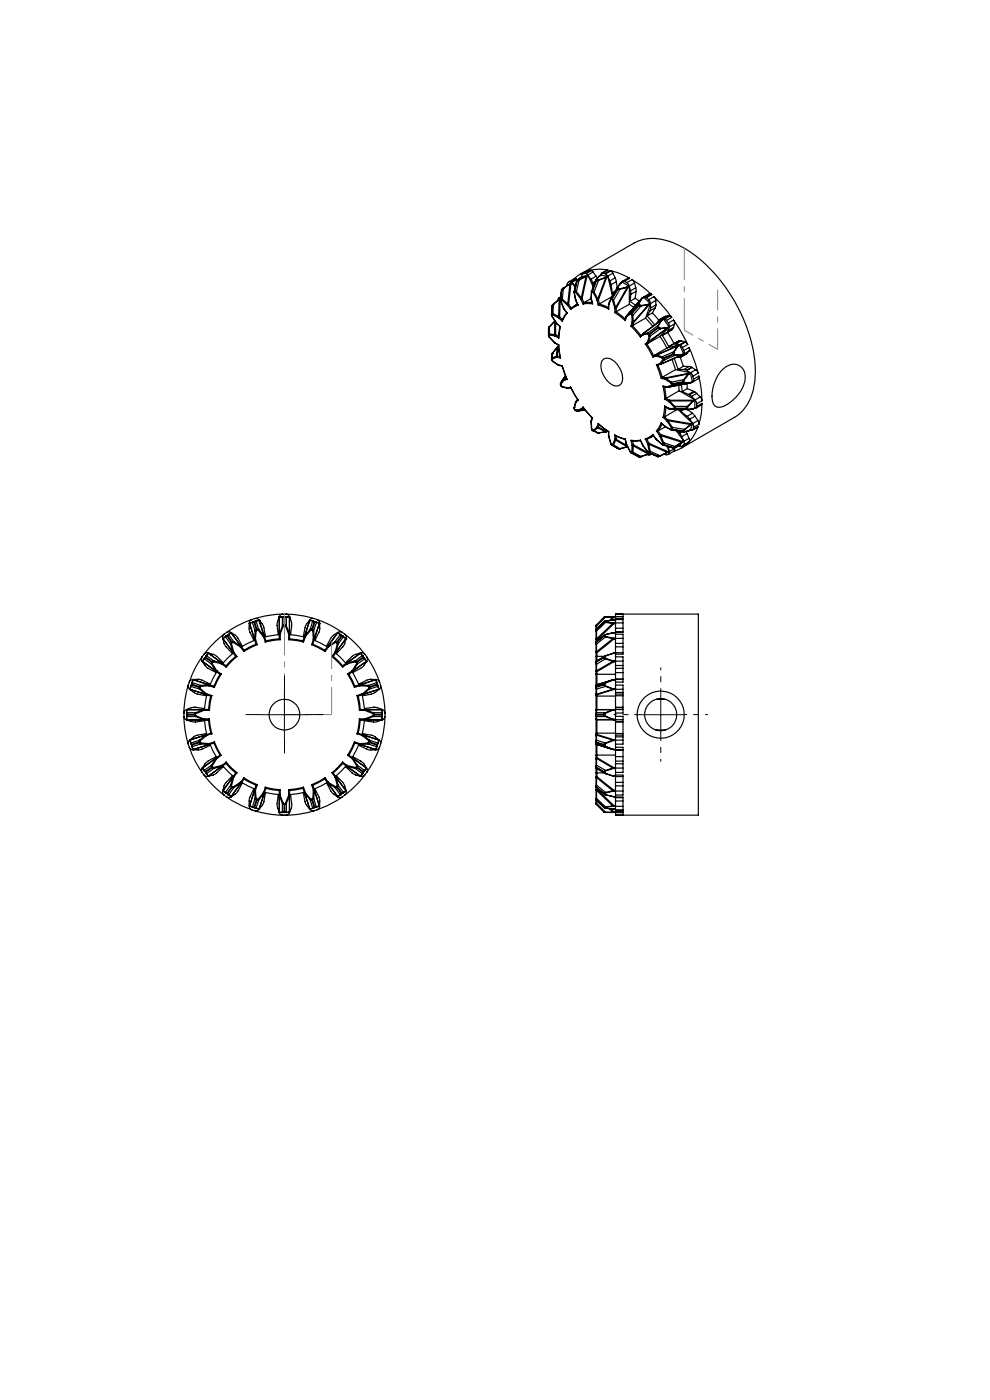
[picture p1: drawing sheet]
<svg xmlns="http://www.w3.org/2000/svg" width="210mm" height="297mm" viewBox="0 0 210 297" stroke-linecap="round" stroke-linejoin="round" font-family="sans-serif">
<g fill="none" stroke="#000" stroke-width=".25">
<path d="M121.1 59.8a.71 .71 0 0 0-.8 .8M121.1 59.8l.1 .1M121.2 59.9l.8 .7M121.2 60l-.2 .1M122.2 59.2l.2 .1M122.2 59.2l-.4-.1-1.1 .7M122.2 59.2l-1.1 .6M122.3 59.6h.1M122.3 59.5h.1M122.3 59.6v.1M122.3 59.6l-.5 2.3M122.3 59.7l-.5 2.1"/>
<path d="M122.3 59.7h.1M122.4 59.5l-.1 .1M122.4 59.5l-.1 .2M122.4 59.3l-1.2 .6M122.4 59.4v.1M122.4 59.3l.1 .1M122.4 59.4h.1M122.4 59.7l-.4 2.1M122.7 59.4l-.3 .1M122.7 59.4h.1M122.7 59.4l-.3 .3M122.8 59.3v.1"/>
<path d="M122.8 59.3l-.1 .1M122.8 59.4l-.5 2.5M122.8 59.4h-.1M123.1 58.9l-.7 .5M123.1 58.9h.1M123.2 58.1l11.3-6.5a9.5 9.5 0 0 1 8.9 .2 28.3 28.3 0 0 1 12 11.5 29.3 29.3 0 0 1 4.7 17.8 9.7 9.7 0 0 1-4.3 7.4l-11.3 6.6M123.2 58.9l-.8 .5M123.3 58.8l-.1 .1M123.5 58.7h.1M123.5 58.7l-.2 .1M123.6 58.1l-.2 .4v.2M124 58l-.4 .1"/>
<path d="M124 58h.4M124.2 58.6l.1 .1M124.2 58.6l-1.4 .7M124.3 58.7l-1 4.5M124.3 58.7l-1.5 .7M124.4 58l.3 .3M124.4 58.5l-.2 .1M124.4 58.5l.1 .1M124.5 58.6l-1 4.8M124.5 58.6l-.2 .1M124.6 58.4l.1 .1M124.6 58.4l-1.1 .3"/>
<path d="M124.6 58.4l-.2 .1M124.7 58.3l.6 .9M124.7 58.5l1.1 2.3M124.7 57.4l-1.1 .7M124.7 57.4a7.8 7.8 0 0 0-2.9 1.8M124.7 58.5l-.2 .1M125.2 57.3l-1.2 .7M125.2 57.3l.3 .1M125.3 59.2l.4 .8M125.5 57.4l.3 .3M125.5 57.4l-1.1 .6M125.8 57.7l-1.1 .6"/>
<path d="M125.8 57.7l.6 .9M126.3 59.7l-.6 .3M126.4 59.4v.2M126.4 59.4l-.9 2.4M126.4 59.4h.1M126.4 59.6l-.8 2.1M126.4 59.6h.1M126.4 59.3v.1M126.4 59.3l.4 .1M126.4 59.3v.3M126.4 58.6l.3 .4M126.4 58.6l-1.1 .6"/>
<path d="M126.5 59.3h-.1M126.5 59.6l-.8 2.1M126.8 59.5l-.3 .1M126.8 59.4v.1M126.8 59.4l-.3 .2M126.9 59.4l.1 .1M126.9 59.4h-.1M127 59.5l-1 2.4M127 59.5h-.2M127.1 58.6h.1M127.1 58.6l-.7 .7M127.1 58.6l-.6 .7"/>
<path d="M127.2 58.5h.1M127.2 58.5l-.1 .1M127.3 58.5l-.2 .1M127.5 58.3h.1M127.5 58.3l-.3 .2M127.5 58.3l1.3 .3M127.5 58.3l-.2 .2M127.8 57.9l-.3 .1-.1 .4M127.8 57.9l.5 .1M128.3 58l.1 .1M128.4 58.1l.5 .5M128.4 58.8l.1 .1"/>
<path d="M128.4 58.8l-1.5 .6M128.5 58.9l-1.7 4.6M128.5 58.9l-1.5 .6M128.6 58.8h-.2M128.6 58.8l.1 .1M128.7 58.9l-1.8 4.7M128.7 58.9h-.2M128.8 58.6l.1 .1M128.8 58.6l-.2 .2M128.9 58.6l.5 1M128.9 58.7l1 4.1M128.9 57.3l-1.1 .6"/>
<path d="M128.9 57.3a9.2 9.2 0 0 0-3.7 0M128.9 58.7l-.2 .2M128.9 57.3l-1.3 .7M129.4 59.6l.2 .8M129.4 57.4a15.1 15.1 0 0 1 4.2 1.7M129.4 57.4l-1.1 .6M129.4 57.4l.2 .1M129.6 57.5l.4 .5M129.6 57.5l-1.2 .6M130 58l-1.1 .6M130 58l.5 .9M130.5 58.9l.2 .9"/>
<path d="M130.5 58.9l-1.1 .7M130.7 59.8l-1.1 .6M130.7 59.8l.2 1.2M132 59.9l1.4 .8M132 59.9l-.3 .1M132 59.9l-.2 .1M132.5 59.7l-.4-.1-.2 .3M132.5 59.7l.5 .3M133 60l.5 .7M133.6 59.1l-1.1 .6M133.6 59.1l-.4-.1-1.1 .7M134.1 59.3l2.1 1.4 2.1 1.8"/>
<path d="M134.1 59.3l-1.1 .7M134.1 59.3l.5 .7M116.3 71.2l.2 .3M116.3 71.1l.1 .1M116.3 69.8v1.3M116.3 71.1l.1 .2M116.4 71.2v.1M116.4 71.3l.1 .2M116.5 69.4l-.2 .4M116.5 69.4h.1M116.5 71.5l1.1 1.1M116.5 71.1l-.1 .1"/>
<path d="M116.5 71.1l1.1 .1M116.5 71.5h.1M116.5 69.3h.1M116.5 71.5l1.1 1.2M116.5 69.3v.1M116.6 70.9l-.1 .2M116.6 70.9l1.1 .1M116.6 69.3v1.6M116.6 70.9l-.3 .2M116.6 69.3l-.1 .1M117 66.8l.1 .3M117 76.2v.1"/>
<path d="M117 66.8h.1M117 66.7l.1 .1M117 66.7v.1M117 66.8l.1 .1M117 76.3v.1M117 76.3h.1M117.1 76.4l.1 .3M117.1 76.3v.1M117.1 66.9v.2M117.1 65l-.1 1.8M117.1 76.4h.1M117.1 65h.1"/>
<path d="M117.1 65.1l-.1 1.7M117.1 76.4l.1 .2M117.1 66.8v.1M117.1 66.8h.1M117.1 65l-.1 1.7M117.1 67.1h.1M117.1 67.1l.9 1.4M117.1 75h.1M117.1 76.2v.1M117.1 75.9v.3M117.1 75l-.1 1.2M117.1 75.9l-.1 .3"/>
<path d="M117.1 64.9v.1M117.1 64.8v.1M117.2 64.8l-.1 .1M117.2 74.9l-.1 1M117.2 74.9l-.1 .1M117.2 74.9h.1M117.2 74.9v.1M117.2 76.6l1.2 .8M117.2 66.8l1.2 .6M117.2 76.6l.1 .1M117.3 64.6l-.2 .2M117.3 64.7l-.2 .3"/>
<path d="M117.3 64.7h.1M117.3 76.7l1.1 .8M117.3 66.6l1.2 .6M117.3 66.6l-.1 .2M117.3 66.6l-.3 .1M117.3 64.6h.1M117.4 64.6l-.1 2M117.4 64.6l-.1 .1M117.6 72.7l.2 .1M117.6 72.6l.1 .1M117.6 71.2l.1 .1M117.6 72.6v.1"/>
<path d="M117.7 71l-.1 .2M117.7 71h.2M117.7 68.2v2.8M117.7 68.2l-1.1 1.1M117.7 68.2h.1M117.7 68.2l-1.2 1.1M117.7 68v.2M117.7 72.7l.8 .5M117.7 71.3l.8 .4M117.7 72.7l.1 .1M117.7 68.1v.1M117.8 72.8l.7 .4"/>
<path d="M117.9 71l-.2 .3M117.9 71l.6 .4M117.9 68.3v2.7M118 68.5l.1 .2M118 75.8l-.9 .4M118 75.8h.1M118 68.5l.1 .1M118 75.6v.2M118 75.6l-.9 .3M118 68.5h.1M118.1 75.8l.8 .1M118.1 68.6l.8 .7"/>
<path d="M118.1 68.6v.1M118.1 68.7l.7 .6M118.1 73.7l-.1 1.9M118.1 73.7l-.9 1.2M118.1 73.7h.1M118.2 73.7h-.1M118.2 75.5l-.1 .3M118.2 75.5l-.2 .1M118.2 75.5l.6 .2M118.3 73.6h.1M118.4 73.6l-.2 1.9M118.4 73.6l-.3 .1"/>
<path d="M118.4 73.6l.1-.1-.2 .1M118.4 73.6h-.1M118.4 77.5h.2M118.4 77.4h.1M118.4 67.4h.1M118.4 77.4v.1M118.5 73.2l.4 2.7M118.5 73.4l-.2 .2M118.5 77.4l.8 .2M118.5 67.4l.8 .8M118.5 67.2h.2M118.5 67.2l-.1 .2"/>
<path d="M118.5 77.4l.1 .1M118.5 73.4h-.1M118.5 73.2h.1M118.6 63.5h.1M118.6 63.5l-1.3 1.1M118.6 63.5l-.1 3.7M118.6 63.5l-1.2 1.1M118.6 77.5l.7 .2M118.7 67.2l-.2 .2M118.7 67.2l.6 .6M118.7 63.4h.1M118.7 63.4l-.1 .1"/>
<path d="M118.8 69.3l-.3 2.4M118.8 63.4l-.1 3.8M118.8 63.4l-.2 .1M118.8 69.3h.1M118.9 63.6v.2M118.9 69.3l-.4 2.4M118.9 63.5l.1 .2M118.9 63.5v.1M118.9 63.3l-.2 .1M118.9 63.4h-.1M118.9 63.2l-.3-.1-.3 .6M118.9 63.8l.6 1.6"/>
<path d="M118.9 63l-.3 .2M118.9 63.8h.1M119 63.8l.6 1.6M119 63.7v.1M119 63.5h.3M119 63.5h-.1M119 63.5v.1M119 63.6v.1M119 63.6h.1M119.1 61.5l-.2 2.1M119.1 61.5v.1M119.1 63.6l1.2 1.1"/>
<path d="M119.1 61.6l-.2 1.9M119.1 61.5h.1M119.2 61.5l-.2 2M119.2 61.5l-.1 .1M119.3 77.6l.3 1.2 .7 1.7M119.3 77.6l1 2.9M119.3 63.5l1.1 .9M119.3 63.5l-.2 .1M119.3 61.3l-.1 .2M119.3 61.2l-.2 .3M119.4 61.2h.1M119.4 61.2h-.1"/>
<path d="M119.4 61.2l-.2 .3M119.5 61.1h.1M119.5 61.1l-.1 .1M119.5 61.1v.1M119.5 65.4l.1 .1M119.5 61.2l-.2 2.3M119.5 61.2h-.1M119.6 65.4h.1M119.6 65.4l.1 .1M119.6 65.5l.7 .9M119.7 65.5l.6 .9M119.7 65.5h-.1"/>
<path d="M119.9 79.8l-.3 .7M119.9 79.7l-.7 1.1zM120 79.9l-.3 .5M120.2 66.4a2.33 2.33 0 0 0-.9 1.8M120.3 66.4l-1 1.8M120.3 64.7l.1 .1M120.4 64.8l.6 .8M120.4 64.4l.2 .2M120.4 64.4l-.1 .3M120.6 64.6l.5 .7M120.6 64.6l-.2 .2M120.9 60.2l-1.5 1"/>
<path d="M120.9 60.2v.1M120.9 60.3l-.5 4.1M120.9 60.3l-1.4 .9M120.9 60.3h.1M121 60.1l.1 .1M121 60.1l-.1 .1M121.1 60.2l-.5 4.4M121.1 60.2l-.2 .1M121.1 65.3l-.1 .3M121.2 60h.2M121.4 60l-.3 .2M121.4 60l.6 1"/>
<path d="M121.8 61.9v.2M121.8 62.1h.1M121.8 62.1l.3 1.5M121.8 61.8l.1 .1M121.8 64.9l.7-.3-1.4 .7M121.8 61.8v.1M121.9 61.9l-.1 .2M122 61.9h-.1M122 61.9l.1 .1M122 61.8l.3 .1M122 61.8h-.2M122 61.8v.1"/>
<path d="M122 60.6h.1M122.1 63.6l.5 1.1M122.1 63.6h.1M122.1 60.6h-.1M122.1 63.6l.1 .1M122.1 62l1 1.3M122.1 63.7h.1M122.2 63.7l.4 1M122.3 61.9l1 1.3M122.3 61.9l-.2 .1M122.6 64.7l-1.6 .9M123.1 63.3l.1 .2"/>
<path d="M123.2 63.5l.5 1M123.3 63.2l.2 .2M123.3 63.2l-.2 .1M123.5 63.4l.4 .8M123.5 63.4l-.3 .1M123.9 64.2l-.2 .3M125.4 63.2v.2M125.4 63.4l.3 1M125.4 63.3l-1.5 .9M125.4 63.2v.1M125.4 63.4h.1M125.4 63.3v.1"/>
<path d="M125.4 61.9l.1 .1M125.4 61.9v1.3M125.5 61.8l-.1 .1M125.5 62l-.1 1.3M125.6 61.9l-.1 .1M125.6 61.9h.1M125.6 64.2h-1.7M125.6 61.7h.1M125.6 61.7v.2M125.6 61.7l-.1 .1M125.7 64.4l-2 .1M125.7 61.9l.1 .2"/>
<path d="M125.7 61.7l.3 .2M125.7 61.7v.2M125.7 60l.2 .5M125.8 62.1l.8 1.4M126 61.9l.8 1.6M126 61.9l-.2 .2M126.6 63.5v.2M126.6 63.7l.3 1M126.8 63.5l.1 .1M126.8 63.5h-.2M126.9 64.7l2.2 .9M126.9 63.6l.2 .9"/>
<path d="M126.9 63.6l-.3 .1M127.1 64.5l-.2 .2M127.1 64.5l2 .7M127.8 76.4a1.77 1.77 0 0 1 2.6 .4 4 4 0 0 1 1.3 4.7 1.77 1.77 0 0 1-2.6-.4 4 4 0 0 1-1.3-4.7zM129.1 64.6v1M129.1 64.6v.1M129.1 64.4v.2M129.1 64.7v.9M129.2 64.6l-.1 .1M129.5 63.4l-.3 1.2M129.6 63.4v.1M129.6 63.3l.2 .1"/>
<path d="M129.6 63.3l-.1 .1M129.6 60.4l.3 1.7M129.6 63.5l-.4 1.1M129.7 63.5h-.1M129.7 63.5h.1M129.8 63.4h.1M129.8 63.4l-.1 .1M129.8 63.5l.1 .2M129.8 62.9l-2.7 1.6M129.9 63.4l.2 .3M129.9 63.4l-.1 .1M129.9 62.1l.3 .1"/>
<path d="M129.9 63.7l.5 1.6M130.1 63.7l.5 1.5M130.1 63.7h-.2M130.4 65.3v.1M130.4 65.4v.9M130.4 66.3l2.2 1.7M130.4 65.4h.3M130.5 61.8l-.6 .3M130.6 65.2l.1 .2M130.6 65.2l-.2 .1M130.7 65.4v.7M130.7 66.1l-.3 .2"/>
<path d="M130.7 66.1l1.9 1.6M130.9 61.1v.2M130.9 61.1h.1M130.9 61.1l-1.3 2.2M130.9 61.3l-1.1 2.1M130.9 61.3l.1 .1M130.9 61h.1M130.9 61v.1M131 61.1l.3 .2M131 61.1l-.1 .2M131 61.1h-.1M131 61v.1"/>
<path d="M131 61h-.1M131 61.4l-1.1 2M131.3 61.3h.1M131.3 61.3l.1 .1M131.3 61.3l-.3 .1M131.4 61.4h-.4M131.4 61.4h.1M131.4 61.3l.1 .1M131.5 61.4l-1.4 2.3M131.7 60.1l-.7 .9M131.7 60.1l-.8 .9M131.7 60h.1"/>
<path d="M131.7 60l-.1 .1M131.8 60l-.1 .1M132.8 67.1l-.2 .9M132.9 67.1v.2M132.9 67.3l-.3 .7M132.9 67l-.1 .1M132.9 67.2v.1M132.9 67v.2M132.9 67h.1M133 60.9l-1.6 .4M133 60.9v.1M133 61l-2.4 4.2"/>
<path d="M133 61l-1.5 .4M133.2 60.8l-.2 .1M133.2 60.8v.2M133.2 61h-.2M133.2 61l-2.5 4.4M133.4 60.7l.1 .1M133.4 60.7l-.2 .1M133.5 60.7l.2 1M133.5 64.6l.9 .6M133.5 60.8v3.8M133.5 60.8l-.3 .2M133.5 64.6l-2.8 1.5"/>
<path d="M133.6 63.9l1.2 .9M133.7 66.6l-.8 .6M133.7 66.6h.1M133.7 66.4l.2 .1M133.7 66.4l-.8 .6M133.7 66.4v.2M133.7 61.7l.1 .7M133.8 62.4l-.2 1.5M133.8 66.6l.1 .1M133.8 69.2l2.1 2.3M133.9 66.5l.1 .1M133.9 66.5l-.1 .1"/>
<path d="M133.9 66.7l.1 .2M134 66.9l.1 1.4M134 66.6l.2 .3M134 66.9h.2M134 66.6l-.1 .1M134.1 68.3v.1M134.1 68.4l-.3 .8M134.1 68.3h.2M134.1 68.4l.3 .1M134.2 69.1l1.8 2.1M134.2 69.1l-.4 .1M134.2 66.9l.1 1.4"/>
<path d="M134.3 68.3l.1 .2M134.4 68.5l-.2 .6M134.6 60l-1.1 .7M134.6 60l.3 1.1M134.7 63.3l.9 .6M134.7 63.3l-1.1 .6M134.9 61.1v.7M134.9 61.1l-1.2 .6M134.9 61.8l-1.1 .6M134.9 61.8l-.2 1.5M135.4 64.4v.4M135.4 64.4h.1"/>
<path d="M135.4 64.4l-1.7 2M135.4 64.8l-1.5 1.7M135.4 64.8l.1 .1M135.5 64.9l-1.5 1.7M135.5 64.9h.4M135.5 64.4l.4 .4M135.5 64.4l-.1 .4M135.5 64.4h.1M135.9 64.9h.1M135.9 64.8h.1M135.9 64.8l-.4 .1M135.9 64.8v.1"/>
<path d="M136 64.9l-1.8 2M136 64.8v.1M136.1 63.3l-3.2 3.7M136.1 63.3l-.7 1.1M136.1 63.3h.1M136.2 63.3l-.7 1.1M136.2 63.2l-.1 .1M136.2 63.2h.1M136.3 63.2h.1M136.3 63.2l-.2 .1M136.3 70.8v.2M136.3 71l-.4 .5"/>
<path d="M136.3 63.2l-.1 .1M136.4 70.8l-.5 .4v.3M136.4 71h-.1M136.4 70.8v.2M136.4 70.8h.1M136.6 63.1l1.3 1.3M136.6 63.1l-.3 .1M136.9 73l1.6 2.7M136.9 73h.3M136.9 67.5l1.6 1.7M136.9 67.5l-2.7 1.6M137 63l-.3-.1-.3 .2"/>
<path d="M137 63l.1 .1M137.1 63.1l.5 .5M137.2 73l1.4 2.5M137.3 67l1.6 1.9M137.4 72.5l-.5 .5M137.4 72.5l.2 .1M137.4 70.9l-1 .1M137.4 70.9h.2M137.4 72.4v.1M137.4 72.4l.2 .1M137.4 70.6l.3 .2M137.4 70.6l-1 .2"/>
<path d="M137.4 70.6v.3M137.5 64.7l-3.2 3.6M137.5 64.7l-1.5 .2M137.5 64.6l-1.5 .2M137.5 64.6v.1M137.6 63.6l.4 .8M137.6 70.9l.1 .1M137.6 72.5v.1M137.6 72.6l-.4 .4M137.7 71v.3M137.7 71.3l-.3 1.1M137.7 70.8l.1 .2"/>
<path d="M137.7 71.3h.2M137.7 70.8l-.1 .1M137.7 64.5l-.2 .1M137.7 64.5v.1M137.7 64.6l-.2 .1M137.7 64.6l-3.3 3.9M137.8 71l.1 .3M137.8 71h-.1M137.9 65.9l-.6 1.1M137.9 64.4l.1 .1M137.9 71.3l-.3 1.2M137.9 64.4l-.2 .1"/>
<path d="M138 64.4v.9M138 64.5l-1.1 3M138 64.5l-.3 .1M138 65.3l-.1 .6M138.1 62.4l.2 .1M138.1 62.4l-.4-.1-1.1 .7M138.1 62.4l-1.1 .6M138.3 62.5l-1.2 .6M138.4 66.4l1.3 1.5M138.4 66.4l-1.1 .6M138.6 75.5l-.1 .2M138.7 62.9l2.4 2.7 1.4 1.7"/>
<path d="M138.7 62.9l-1.1 .7M138.7 62.9l.4 .8M139 65.3l-1.1 .6M139 65.3l-.6 1.1M139.1 63.7l-1.1 .7M139.1 63.7v1M139.1 75.6l-.6 .1M139.1 75.6h.1M139.1 64.7l-.1 .6M139.1 64.7l-1.1 .6M139.2 75.3h.1M139.2 75.3l-.6 .2"/>
<path d="M139.2 75.3l-.1 .3M139.2 75.6l1.2 .3M139.2 77.4l1.1 2.9M139.3 75.3l1.1 .4M139.3 75.3l-.1 .3M139.5 69.5l-1.8 1.3M139.5 69.5l.1 .1M139.5 69.1l.1 .1M139.5 69.1v.4M139.6 69.1l-2.2 1.5M139.6 69.1h-.1M139.6 69.1h.1"/>
<path d="M139.6 77.4l.9 2.6M139.6 69.6l-1.8 1.4M139.6 69.6l.3 .1M139.6 69.6h.3M139.6 69.2l.3 .4M139.6 69.2l-.1 .3M139.7 69.1l-.1 .1M139.9 77.2l-.7 .2M139.9 77.2l.2 .1M139.9 77.1v.1M139.9 69.7h.2M139.9 69.6h.2"/>
<path d="M139.9 69.6v.1M139.9 77.1l.3 .2M140 71.4l1.5 2.4M140 71.4l-2.8 1.6M140.1 69.7l-2.2 1.6M140.1 69.6v.1M140.1 67.7l-.3 .1-.5 .8M140.1 77.3l-.6 .2-.3-.1M140.2 77.3h-.1M140.3 67.9l-3.9 2.9M140.3 67.9l-.7 1.2M140.3 67.9h.1"/>
<path d="M140.4 75.9l.1 .2M140.4 67.9l-.7 1.2M140.4 67.8l-4 3M140.4 75.7l.3 .3M140.4 67.8l-.1 .1M140.4 75.7v.2M140.4 67.8h.1M140.5 71.2l1.4 2.3M140.5 67.8h-.1M140.5 76.1l.1 .1M140.5 67.8l-.1 .1M140.6 76.2v.1"/>
<path d="M140.6 76.3l-.7 .8M140.6 76.3l.2 .1M140.7 76v.1M140.7 76l-.2 .1M140.7 67.6l-.6 .1M140.7 67.6l.3 .1M140.7 76.1l.1 .3M140.7 76.1l-.1 .1M140.8 67.7l1.1 1.6M140.8 67.7l-.4 .1M140.8 67.7l-.3 .1M140.8 76.4l-.6 .9"/>
<path d="M141 67.7l.4 .3M141.2 67.1l-1.3 .7M141.2 67.1l-1.1 .6M141.4 68l.4 .5M141.5 70.6l-1 .6M141.5 73.8l-2.9 1.7M141.5 69.6l-3.9 2.9M141.5 69.6l-1.4 .1M141.5 69.5l-1.4 .1M141.5 69.5v.1M141.6 70.5l1.4 2.4M141.6 70.5l-1.1 .7"/>
<path d="M141.7 69.5h-.2M141.7 69.5v.1M141.7 69.6h-.2M141.7 69.6l-4.1 3M141.7 70.1l-.2 .5M141.8 68.5l.2 .9M141.9 67h.3M141.9 67l-1.2 .6M141.9 67l-.7 .1M141.9 69.4l-1.9 2M141.9 69.3v.1M141.9 69.4l-.2 .2"/>
<path d="M141.9 69.3l-.2 .2M142 69.4l-.3 .7M142.2 67l.3 .3M142.2 67l-1.2 .7M142.5 67.3l-1.1 .7M142.5 76.2l.8 2.2M142.6 69.9l-1.1 .7M142.6 69.9l-1 .6M142.7 75.1l-2 .9M142.7 75.1l.1 .1M142.8 75.2l-2.1 .9M142.8 75.2l.4 .1"/>
<path d="M142.8 75.2l.3 .1M142.8 74.7l-.1 .4M142.8 74.7l.1 .1M142.9 73l-1 .5M142.9 67.9l1.6 2.5 1.4 2.7M142.9 67.9l-1.1 .6M142.9 74.6l-2.5 1.1M142.9 74.6l-.1 .1M142.9 69.5l-.3 .4M142.9 67.9l.2 .8M142.9 74.6v.1M142.9 69.5l-1.2 .6"/>
<path d="M142.9 74.8l.3 .5M142.9 74.8l-.2 .3M142.9 74.7v.1M143 72.9l-1.1 .6M143 76l.8 2.4M143.1 68.7l-1.1 .7M143.1 68.7l-.2 .8M143.1 75.3l.1 .1M143.2 75.3h.1M143.2 75.3h-.1M143.2 75.4l-2.4 1M143.2 75.3v.1"/>
<path d="M143.3 78.4l3.1 .7M143.3 78.4l-2.8 1.6M143.4 73h-.5M143.4 73l.7 .1M143.7 73.4l-4.4 1.9M143.7 73.4l-.8 1.2M143.7 73.4l.1 .1M143.8 73.5l-.9 1.2M143.8 78.4h1.3M143.8 73.3l-4.6 2M143.8 73.3l-.1 .1M143.8 73.3l.1 .1"/>
<path d="M143.9 73.4l-.1 .1M144 72.4l-1.1 .6M144 72.4l-1 .5M144.1 73.2h.1M144.1 73.2l-2.6 .6M144.1 73.2l-.3 .1M144.1 73.1l.2 .1M144.2 73.2l.8 1.8M144.2 73.2l-.3 .2M144.3 75.8l.6 1.9M144.3 73.2l.4 .5M144.5 72.3l-.5 .1"/>
<path d="M144.5 72.3l-1.1 .7M144.5 72.3l.8 .2M144.6 75.3l-4.4 2M144.6 75.3l-1.4 .1M144.6 75.6l-.4 .2h-.8M144.6 75.2l-1.4 .1M144.6 75.2v.1M144.7 75.3h-.1M144.7 75.3h.1M144.7 75.3l-4.6 2M144.7 73.7l.4 .7M144.8 75.2h-.2"/>
<path d="M144.8 75.2l-.1 .1M144.9 77.7l-1.1 .7M144.9 77.7h1.3M145 75l-.3 .3M145 75l-.2 .2M145.1 74.4v.7M145.1 75.1l-.5 .5M145.1 78.4l.5 .2M145.3 72.5l.1 .1M145.3 72.5l-1.2 .6M145.4 72.6l.5 .5M145.4 72.6l-1.1 .6"/>
<path d="M145.6 78.6h.1M145.7 78.6l.8 .5M145.7 75l-1.2 .7M145.7 75l-1.1 .6M145.9 73.1l-1.2 .6M146 79.3l-4.8 1M146 79.3l-1 1.2M146 79.3l.1 .1M146.1 79.4l-1 1.2M146.1 79.2l-5 1M146.1 79.2l-.1 .1M146.1 79.2l.1 .1"/>
<path d="M146.2 73.7l1.3 3.4 .6 2.1M146.2 73.7l-1.1 .7M146.2 73.7v.8M146.2 74.5l-1.1 .6M146.2 74.5l-.5 .5M146.2 77.7l.5 .2M146.2 77.7l-1.1 .7M146.2 79.3l-.1 .1M146.4 79.1v.1M146.4 79.1l-.3 .1M146.4 79.2l.5 1.8M146.4 79.2l-.2 .1"/>
<path d="M146.5 79.1l.5 .7M146.7 77.9l.1 .1M146.7 77.9l-1.1 .7M146.8 78l-1.1 .6M146.8 78l.8 .5M147 79.8l.1 .6M147.6 78.5l.5 .7M147.6 78.5l-1.1 .6M148.1 79.2l-1.1 .6M148.2 79.8l.5 2.7 .2 2.5M148.2 79.8l-1.1 .6M148.2 79.8v.5l-1.2 .7"/>
<path d="M153.4 78.3a2.65 2.65 0 0 1 4.5 .5 6.4 6.4 0 0 1-3 6.6 2.99 2.99 0 0 1-3.1 .9 3.5 3.5 0 0 1-.6-3.7l.4-1.6a6.6 6.6 0 0 1 1.8-2.7zM118.9 81.4v.3M118.9 81.4h.1M118.9 81.7h.1M118.9 81.7l.1 .1M118.9 81.3l.1 .2M118.9 81.3v.1M119 81.8l.2 .3M119 81.7v.1M119 81.5v.2M119 81.8h.1M119 81.8l.1 .1"/>
<path d="M119.1 81.9l1.2 .4M119.1 81.9l.1 .2M119.2 80.8l-.3 .5M119.2 82.1l1.2 .3M119.6 80.5v.2M119.6 80.5l-.7 .8M119.6 80.7l-.6 .8M119.7 80.7h-.1M119.7 80.4v.3M119.7 80.4l-.1 .1M120.2 80.3l-.5 .1M120.3 82.3h.1"/>
<path d="M120.3 80.5l-.6 .2M120.3 82.3l.1 .1M120.4 82.4h.2M120.4 82.3l.2 .1M120.6 82.4l.5-.2 1.5 2.7M121 82.1l1.6 2.8M121 82.1l-.6 .2M121 82.1v.1M121.8 86.5v.4M121.8 86.5h.1M121.8 86.5v.1M121.8 86.6l.1 .2"/>
<path d="M121.8 86.9h.2M121.9 86.8l.1 .1M121.9 86.8l-.1 .1M121.9 87l.3 .1M122 86.9l.1 .1M122 87l.2 .1M122.1 85.3l-.3 1.2M122.1 85.3v.1M122.1 85.4l-.3 1.2M122.1 87l.2 .1M122.2 85.2l-.1 .1M122.2 85.4h-.1"/>
<path d="M122.2 85.2v.2M122.2 87.1h.6M122.2 87.1h.1M122.3 87.1h.5M122.5 84.8l-.3 .4M122.6 84.9l-.4 .5M122.8 87.1l1.4-.1zM123.1 86.9l-1 .1M123.1 86.9l.2 .1M123.2 86.8l-.1 .1M123.2 86.8l.3 .1M123.3 87l-1 .1"/>
<path d="M123.3 87h.8M123.5 86.9l-.2 .1M123.5 86.9h.6M123.7 86.4l2 2.3M123.7 86.4l-.5 .4M123.8 86.6l-.3 .3M125.4 89.5h.1M125.4 89.5v1.4M125.4 89.5l.1 1.5M125.4 89.3v.1M125.4 90.9l.2 .3M125.4 89.4v.1"/>
<path d="M125.4 90.9l.1 .1M125.5 91l.1 .2M125.6 88.6l-.2 .9M125.6 91.2l.1 .1M125.6 91.2h.1M125.7 91.3l.1 .1M125.7 91.3h.1M125.7 88.7l-.3 .7M125.8 91.4l1 .5M125.8 91.4h.1M125.8 91.4h.2M125.8 91.3l.2 .1"/>
<path d="M126 91.4l1 .4M126.6 90.7l-.8 .6M126.6 90.7l.2 .1M126.6 90.6v.1M126.6 90.6h.3M126.8 90.8l1.7 .8M126.8 90.8l-.8 .6M126.8 91.9h.1M126.9 89.8l2.2 1.8M126.9 89.8l2.2 1.7M126.9 89.8l-.3 .8M126.9 90.6l1.8 .9"/>
<path d="M126.9 90.6l-.1 .2M126.9 91.8h.1M126.9 91.8v.1M127 91.8l-.2 .1M127.1 90.1l-.2 .5M128.5 91.6l-1.5 .2M128.5 91.6h.1M128.5 91.6l-1.6 .2M128.7 91.5l-.2 .1M128.7 91.5h.1M128.7 91.5l-.1 .1M128.8 91.5h-.1"/>
<path d="M128.8 91.4l-.1 .1M128.9 91.4l-.2 .1M129.1 92.4v.2M129.1 92.4v.1M129.1 91.6v.8M129.1 92.5l.1 .1M129.1 91.5v1M129.1 91.5v.1M129.1 92.6h.1M129.1 92.6l.4 1.5M129.2 92.6l.4 1.5M129.5 94.1l.2 .3"/>
<path d="M129.5 94.1h.1M129.6 94.1l.1 .2M129.7 94.3l.1 .1M129.7 94.4h.1M129.8 94.4l.1 .1M129.8 94.4l1.2 .7M129.9 94.5l1.1 .6M129.9 94.3l-.1 .1M129.9 94.3l.2 .1M130.1 94.4l1.4 .8M130.1 94.4l-.2 .1M130.4 93.3l-.5 1"/>
<path d="M130.4 93.3l.2 .1M130.4 92.3l2.2 .9M130.4 92.3v.9M130.4 93.2v.1M130.4 93.2h.3M130.6 93.4l2.4 1.4M130.6 93.4l-.5 1M130.7 93.2l-.1 .2M130.7 92.5v.7M130.7 93.2l2.3 1.3M131 95.1l.4 .1M131 95.1h.1"/>
<path d="M131.1 95.1l.1 .1M131.2 95.2h.2M131.4 95.2h.1M131.5 95.2h-.1M131.5 95.2h.1M132.6 93.2l.2 1M132.6 93.2l.3 1M132.6 93.2h.1M132.8 94.2l.1 .1M132.8 94.2h.1M132.9 94.2v.1M132.9 94.3h.1"/>
<path d="M132.9 94.3l.8 1.5M133 94.8l.2 .1M133 94.8l-1.5 .4M133 94.8h.1M133.1 94.8h-.1M133.7 95.8l.2 .3M133.7 95.8h.1M133.7 95.8l.1 .2M133.8 93.4l.7 .2 1.4-.1M133.8 93.4l.3 1M133.8 96h.1M133.8 96l.1 .1"/>
<path d="M133.9 96.1l1.5 .8M133.9 96.1h.1M133.9 96l.1 .1M134 95.9l-.1 .1M134 95.9h.2M134 96.1l1.5 .8M134.1 94.4v.1M134.1 94.5l-.1 1.4M134.1 94.5l.2 .1M134.2 93.6l.2 .8M134.2 95.9l1.8 .9M134.2 95.9l-.2 .2"/>
<path d="M134.3 94.6l3.2 1.7M134.3 94.6l-.1 1.3M134.4 94.4l3.3 1.8M134.4 94.4l-.1 .2M134.4 94.4h-.3M135.4 96.9h.1M135.4 96.9h.5M135.5 96.9h.4M135.5 96.9h.2M135.9 93.4l.4 1M135.9 93.4h-2.1M135.9 93.5l.4 .9"/>
<path d="M135.9 93.4v.1M135.9 96.9h.1M136 96.8l-.1 .1M136 96.9h-.1M136 96.8v.1M136.3 94.4l.1 .2M136.3 94.4h.1M136.3 94.4l.1 .1M136.4 94.6l1 1.3M136.4 94.5l1 1.3M136.4 94.5v.1M136.9 93.1l.5 1"/>
<path d="M136.9 93.1l.3 .1M137.2 93.2l.4 .8M137.4 94.1v.2M137.4 95.9l.1 .1M137.4 94.3l.3 1.5M137.4 95.8l.2 .2M137.4 94.3h.2M137.4 95.8v.1M137.5 96.3l-1.5 .5M137.5 96.3h.1M137.5 96.3l-1.5 .6M137.5 96h.1"/>
<path d="M137.6 96l.1 .1M137.6 96l1.9 .9M137.6 94l4.1 1.8M137.6 94.3l3.9 1.7M137.6 94v.3M137.6 94.3l.3 1.4M137.6 94l-.2 .1M137.7 95.9l-.1 .1M137.7 95.9l.1 .1M137.7 95.8v.1M137.7 96.1l1.8 .7M137.7 96.2l-.2 .1"/>
<path d="M137.7 96.2h.1M137.8 96l1.8 .8M137.8 96l-.1 .1M137.8 96.1l-.1 .1M137.9 96.2l-.4 .1M137.9 95.7l2.2 1M137.9 95.7l-.2 .1M137.9 95.7l-.1 .3M138 96.2l-.2 .3-.6-.1M138.2 96.3l-.4 .2M138.5 92.2l.6 .9M138.5 92.2l-1.6 .9"/>
<path d="M138.6 92.4l-1.4 .8M138.6 92.5l-.6 .3M139.1 93.1l.1 .2M139.1 93.1l.1 .1M139.1 93.1h.1M139.2 91.4l.7 1M139.2 93.2l1.2 1M139.2 91.4h.4M139.2 93.2v.1M139.2 93.3l1.2 1M139.5 96.8h.1M139.5 96.8l.1 .1"/>
<path d="M139.5 96.8v.1M139.5 96.9h.1M139.6 91.4l.5 .8M139.8 96.8l-.2 .1M139.9 92.4v.1M139.9 92.5l.7 1.5M139.9 96.8h-.3M139.9 96.8h.1M140.1 96.7l-.2 .1M140.1 96.7h.1M140.1 92.2l4.6 1.5M140.1 92.2l.1 .2"/>
<path d="M140.1 92.2l-.2 .2M140.2 92.4l4.4 1.4M140.2 92.4l.6 1.5M140.2 92.4l-.3 .1M140.3 80.3l.7 .1M140.3 89.7l.7 .7M140.3 89.7l-1.1 1.7M140.3 89.7l.7 .8M140.4 94.2l.1 .1M140.4 94.2v.1M140.4 94.3l.1 .1M140.4 90l-.8 1.4"/>
<path d="M140.5 80l.6 .2M140.5 80l-.2 .3M140.5 94.3h.2M140.5 94.4l2.3 .7M140.6 94v.2M140.6 94.2l-.1 .1M140.6 94.2l.1 .1M140.7 81.9l.7 .2M140.7 81.9l.3 2.8M140.7 88.5l.7 .7M140.7 81.9l.8 .3M140.7 94.3l2 .7"/>
<path d="M140.7 94.3l-.2 .1M140.7 94.3l2.1 .6M140.7 94.3h.1M140.8 93.9l2.4 .8M140.8 93.9l-.1 .4M140.8 93.9l-.2 .1M140.9 96.3l.4 .2 .5-.1M141 88.4l.6 .6M141 88.4l-.3 .1M141 82.1l.3 2.4M141 84.7l.8 .5M141 86.1l.8 .5"/>
<path d="M141 86.1l-.3 2.4M141 86.1l.9 .6M141 90.5l.2 .1M141 80.4l.1 .1M141 90.4l.1 .1M141 90.4v.1M141.1 80.5l1.2 .7M141.1 90.5l1.2 .6M141.1 80.2l.1 .1M141.1 80.2l-.1 .2M141.1 90.5l.1 .1M141.1 90.6l-1.5 .8"/>
<path d="M141.2 90.6l1.2 .6-.1-.1M141.2 80.3l1.2 .8M141.2 80.3l-.1 .2M141.3 84.5l.7 .4M141.3 84.5l-.3 .2M141.3 86.4l-.3 2M141.4 82.1h.1M141.4 89.2l.1 .2M141.4 82.1l.1 .1M141.5 94.6l.4 1.1M141.5 89.4l.9 1.4M141.5 82.1l.2 .1"/>
<path d="M141.5 96l-1.4 .7M141.5 96h.1M141.5 82.2h.2M141.6 89l5 .9M141.6 89l.1 .2M141.6 89l-.2 .2M141.6 82.2h.1M141.7 82.2h.1M141.7 89.2l4.7 .9M141.7 89.2l.9 1.5M141.7 89.2l-.2 .2M141.7 95.9h.1"/>
<path d="M141.7 95.9l-.2 .1M141.7 95.8l-.2 .2M141.7 95.8v.1M141.7 94.8l.3 1M141.7 94.8h.1M141.8 85.2h.1M141.8 86.6h.1M141.8 86.6l.1 .1M141.8 94.8h-.1M141.9 86.7l.1 .1M141.9 95.7l-.2 .2M141.9 85.2l1.1 1.2"/>
<path d="M141.9 86.6l1.1 .2M141.9 95.7l-.2 .1M141.9 86.6l.1 .2M142 95.8v.4l-.2 .2M142 84.9h5.1M142 84.9l.1 .2M142 84.9l-.2 .3M142 86.8l3.9 .1M142.1 85.1h4.8M142.1 85.1l1.1 1.1M142.1 85.1l-.2 .1M142.3 81.2l.2 .2"/>
<path d="M142.3 91.1h.2M142.3 91.2h.2M142.4 81.7l-.9 .4M142.4 90.8l.1 .2M142.4 81.1l.2 .3M142.4 81.1l-.1 .1M142.4 81.7l.2 .1M142.5 81.4v.2M142.5 81.4h.1M142.5 91.1h.1M142.5 81.6l-.1 .1M142.5 91v.1"/>
<path d="M142.5 81.6h.1M142.5 91h.1M142.5 91.2l2.5 .4M142.6 81.4v.2M142.6 81.8l-.9 .4M142.6 90.7l2.6 .4M142.6 90.7v.3M142.6 91.1l2.2 .4M142.6 90.7l-.2 .1M142.6 91.1l-.1 .1M142.6 81.6v.2M142.6 91l2.3 .4"/>
<path d="M142.6 91v.1M142.7 95l.2 .1M142.7 95l.1 .1M142.8 95.1h.1M142.8 94.9l-.1 .1M142.9 95.1h.1M142.9 95l-.1 .1M142.9 95v.1M143 86.4l.1 .2M143.1 95v.2M143.1 95.2l-.1 .5-1.2 .7M143.1 95.2l-1.1 .6"/>
<path d="M143.1 86.6v.1M143.1 86.7l-.1 .1M143.1 86.6h.2M143.1 86.7h.2M143.1 94.8l-.3 .1M143.1 94.8h.1M143.2 86.2h2.6M143.2 86.2l.1 .4M143.2 86.2l-.2 .2M143.2 94.8l-.3 .3M143.2 94.8l-.4 .1M143.2 94.7l-.1 .1"/>
<path d="M143.2 94.7v.1M143.2 94.8h.1M143.3 86.6h2.3M143.3 86.7l-.1 .2-.2-.1M143.3 86.7h2.3M143.3 86.6v.1M143.5 91.4l1.5 2.1M143.7 86.9l-2.7 1.5M143.8 94.7l-.9 .3M143.8 94.7h.1M143.8 94.7l-.9 .4M143.8 91.4l.4 .5"/>
<path d="M143.8 86.9l3 2.8M143.9 94.6l-.1 .1M143.9 94.6h.1M144 81.7l.1 1.2M144.1 82.9l3.2 1.9M144.1 82.9l-2.8 1.6M144.1 94.5l.3 .2 .3-.1M144.2 91.9l.4 .7M144.2 94.5l-.3 .1M144.4 87.2l1.4 1.1M144.5 86.9l-.1 .3M144.5 81.6l.2 1.5"/>
<path d="M144.6 93.8l-1.4 .9M144.6 93.8v.1M144.6 92.6l.5 1M144.6 93.9l-1.4 .9M144.7 91.6l-.5 .3M144.7 83.1l1.3 .6M144.7 93.7l-.1 .1M144.7 93.7l.1 .1M144.8 93.8l-.2 .1M144.8 81l-2.2 .4M144.8 81l.1 .1M144.8 91.5l.3 .1"/>
<path d="M144.8 91.5l.2 .1M144.9 81.1l-2.3 .5M144.9 81.1l.2 .2M144.9 81.1l.3 .1M144.9 91.4l-.1 .1M145 91.6h.1M145 93.6l-.8 .9M145 93.5v.1M145 80.6l-.2 .4M145 80.6l.1 .1M145 93.5l-.3 .2M145 93.6l-.2 .2"/>
<path d="M145 86.9l-.6 .3M145 80.5l-2.6 .6M145 80.5v.1M145 80.5l.1 .1M145.1 93.6v.8M145.1 94.4l-.4 .2M145.1 80.7l.1 .5M145.1 80.7l-.3 .3M145.1 91.6h-.1M145.1 80.6v.1M145.1 81.3h.1M145.1 91.2l-.2 .2"/>
<path d="M145.1 91.2l.1 .1M145.2 81.2h.1M145.2 81.2l-.1 .1M145.2 91.3l-.1 .3M145.2 91.3l-.3 .1M145.2 81.3l-2.6 .5M145.2 91.1l-.1 .1M145.2 91.1v.1M145.2 81.2v.1M145.2 91.2v.1M145.5 91.5l.2 .5M145.6 86.7l.2 .1"/>
<path d="M145.6 86.6v.1M145.7 81.4l.1 1M145.7 92l-1.1 .6M145.7 92l.5 1M145.8 88.3l.5 .6M145.8 86.3l-.2 .3M145.8 86.3v.1M145.8 82.4l-1.1 .7M145.8 82.4l1.4 .6M145.8 86.2v.1M145.8 86.8l.1 .1M145.8 86.4v.4"/>
<path d="M145.8 86.2l.1 .1M145.8 86.4l-.2 .2M145.9 94a6.8 6.8 0 0 1-3 1.7M145.9 94l-1.2 .6M145.9 94l-1.2 .7M145.9 86.9l1 .8M145.9 86.3l-.1 .1M146 83.7h.2M146 91.4l-.9 .2M146.1 91.4l-1 .2M146.1 91.4h-.1M146.2 93.7l-1.1 .7"/>
<path d="M146.2 93v.7M146.2 93l-1.1 .6M146.2 91.3h.1M146.2 91.3l-.2 .1M146.2 83.7l.5 .4M146.2 91.3l-.1 .1M146.3 88.9l.6 .9M146.4 91.2h.1M146.4 81.2l-4.7 1M146.4 81.2l-1.2 .1M146.4 90.1l-1.2 1M146.4 90.1h.1"/>
<path d="M146.4 91.2l-.2 .1M146.5 81.1l-1.3 .1M146.5 81.1l-.1 .1M146.5 90.1l-1.3 1.1M146.6 81.2h.1M146.6 89.9l-.2 .2M146.6 89.9v.1M146.6 81.1h-.1M146.6 90l-.1 .1M146.6 81.1v.1M146.6 81.2h-.1M146.7 84.1l.7 .7"/>
<path d="M146.8 89.7l.1 .2M146.8 89.7l-.2 .2M146.9 87.7l.5 .6M146.9 87.7l-1.1 .6M146.9 89.9l-.5 1.3M146.9 81l-.3 .2M146.9 81l-.3 .1M146.9 89.9l-.3 .1M146.9 89.8l.2 .9M146.9 85.1l-1.1 1.1M146.9 85.1l.1 .1M146.9 86.8l-1 .1"/>
<path d="M146.9 81l-.1 .1M147 91.1l-.4 .2-.2-.1M147 85.2l-1.1 1.1M147 86.7l-1.1 .2M147 86.7l-.1 .1M147.1 84.9l-.2 .2M147.1 84.9v.1M147.1 80.4v.4l-.2 .2M147.1 90.7l-.1 .4M147.1 85l-.1 .2M147.1 86.7h-.1M147.1 86.7h.1"/>
<path d="M147.1 86.7l-.1 .1M147.2 83l.2 .1M147.2 83l-1.2 .7M147.3 84.8l.1 .1M147.3 84.8l-.2 .1M147.4 83.1l.4 .4M147.4 86.6l-.3 .1M147.4 83.1l-1.2 .6M147.4 86.5v.1M147.4 84.9v1.6M147.4 84.9l-.3 .1M147.4 86.5l-.3 .2"/>
<path d="M147.4 84.8l.4 .9M147.4 88.3l-1.1 .6M147.4 88.3l.7 .9M147.8 85.7v.5M147.8 86.2l-.1 .3-.4 .1M147.8 83.5l-1.1 .6M147.8 83.5l.7 .7M148.1 89.2l.1 .8M148.1 89.2l-1.2 .6M148.1 90.5a10.1 10.1 0 0 1-1.9 3.2M148.1 90.5l-1.1 .6M148.1 90.5l-1.3 .8"/>
<path d="M148.2 90l-1.1 .7M148.5 84.2l.4 .8M148.5 84.2l-1.1 .6M148.9 85l-1.1 .7M148.9 85.6a14.7 14.7 0 0 1-.7 4.4M148.9 85.6l-1.1 .6M148.9 85.6l-.1 .3-1.2 .7M42.9 139.3l-.1 .3a1.14 1.14 0 0 0 .4 1.2 3 3 0 0 0 1.9 1.5l.8 .4-1.3 2.4a5.8 5.8 0 0 0-2.6-1h-.6a1.07 1.07 0 0 0-1.3 .6M42.9 139.3a20.6 20.6 0 0 0-2.8 5.4M43.3 138.8l-.4 .5M43.4 139.8l1.5 1.1M43.4 139.8l-.4 .5"/>
<path d="M43.4 139.6v.1M43.4 139.7v.1M43.4 139.7l-.4 .5M43.6 139.5l1.3 1M43.6 139.5l-.2 .1M43.6 139.5l-.2 .2M43.7 139.4l1.3 1M43.7 139.4l-.1 .1M43.7 139.2l-.3 .4M43.7 139.2v.2M43.7 139.2h.1M43.7 139.1v.1"/>
<path d="M43.8 139.2l-.1 .2M43.8 139.1v.1M43.8 139.1l1.6 1.1M43.8 139.1h-.1M44.1 138.6l-.4 .5M44.1 138.6h.2M44.1 138.6h.1M44.2 138.6l2.8 2M44.2 138.6l-.4 .5M44.2 138.6h-.1M44.2 138.6h.1M44.3 138.6l2.9 2.1"/>
<path d="M47.3 135.4v.1M47.3 135.5l2.1 3M47.3 135.5h.1M47.3 135.5l2.1 2.8M47.5 134.5l-.1 .2a1.18 1.18 0 0 0 0 1.3 3.1 3.1 0 0 0 1.3 2l.6 .7-1.9 1.9a4.9 4.9 0 0 0-2.8-2l-.7-.1-.6 .3M47.5 134.5a22.6 22.6 0 0 0-4.2 4.3M47.8 135.1l1.1 1.5M47.8 135.1l-.5 .4M47.9 135.1h-.1M47.9 135l-.1 .1M47.9 135l-.6 .5M47.9 135v.1"/>
<path d="M47.9 135h.1M48.1 134.2l-.6 .3M48.1 134.2l.4-.2 .5 .2M48.2 134.9l-.3 .2M48.2 134.9l.9 1.4M48.2 134.9l-.3 .1M48.3 134.9l.9 1.3M48.3 134.9h-.1M48.4 134.7l-.5 .3M48.4 134.7l-.1 .2M48.4 134.7h.1M48.4 134.6h.1"/>
<path d="M48.4 134.6v.1M48.5 134.6l-.1 .1M48.5 134.6l1.1 1.5M48.9 134.3h.1M48.9 134.3l-.5 .3M48.9 134.3h.2M48.9 136.6l.5 1.7M49 134.2l.1 .1M49 134.3l2 2.8M49 134.3l-.5 .3M49 134.3h.1M49.1 134.3l2.1 2.9"/>
<path d="M49.1 136.3l-.2 .3M49.1 136.3l.1 .1M49.1 136.6h-.2M49.1 136.6l.4 1.6M49.2 136.4l-.1 .2M49.2 136.2l.1 .1M49.2 136.2l-.1 .1M49.3 136.3h.2M49.3 136.3l-.1 .1M49.4 138.3v.2M49.4 138.5h.1M49.4 138.5l.6 .7"/>
<path d="M49.5 138.2l-.1 .1M49.5 138.2l.1 .2M49.5 136.3l1.4 .9M49.6 136.1l-.4 .1M49.6 136.1l-.1 .2M49.6 138.4l-.2 .1M49.6 136.1l1.4 1M49.6 138.4l.7 .9M50 139.2l.3 .1M50 139.2l-2.1 2M50.3 139.3l-2.3 2.2M50.9 137.2l.1 .1"/>
<path d="M51 137.1l.2 .1M51 137.1l-.1 .1M51 137.3l.7 .9M51.2 137.2h.1M51.2 137.2l-.2 .1M51.2 137.2l.6 .7M51.8 137.9l-.1 .3M52.9 132.2v.1M52.9 132.3l1.1 3.4M53 132.3l1 3.2M53 132.3h-.1M53 132.1v.2"/>
<path d="M53 132.1l-.1 .2M53.4 131.4l-.2 .1a3.6 3.6 0 0 0 .3 3.6l.4 .8-2.5 1.2a5 5 0 0 0-2-2.7l-.4-.2M53.4 131.4a21.1 21.1 0 0 0-5.3 2.8M53.6 132l.5 1.8M53.6 132l-.6 .3M53.6 132h.3M53.6 132h.1M53.6 132l-.6 .1M53.7 131.9l.2 .1M53.7 131.9l-.1 .1M53.9 132l.5 1.6M54 132l.5 1.5"/>
<path d="M54 135.5h.2M54 135.7l.3 1M54 132h-.1M54 135.5v.2M54.1 133.8l.2 .1M54.1 133.8l-.1 1.7M54.2 135.5v.2M54.2 131.8l-.5 .1M54.2 131.8l-.2 .2M54.2 131.8h.1M54.2 135.7h-.2M54.2 135.7l.4 1.1"/>
<path d="M54.3 131.8l-.3 .2M54.3 131.8h.1M54.3 131.8l.6 1.8M54.3 133.9l-.1 1.6M54.3 136.7l.3 .1M54.3 136.7l-2.5 1.2M54.4 133.6l-.3 .2M54.4 133.6v.1M54.4 133.7l-.1 .2M54.5 133.5l.4 .1M54.5 133.5l.1 .1M54.5 133.5l-.1 .1"/>
<path d="M54.6 133.6l.2 .1M54.6 133.6l-.2 .1M54.6 136.8l-2.9 1.4M54.8 133.7l1 1.3M54.8 131.6h.1M54.8 131.6l-.6 .2M54.9 131.5h.1M54.9 131.5l-.1 .1M54.9 131.5l.1 .1M54.9 133.6l-.1 .1M54.9 133.6l1.1 1.3M54.9 131.6l1.1 3.3"/>
<path d="M54.9 131.6l-.6 .2M54.9 131.6h.1M55 131.6h.1M55 131.6l1.1 3.5M55.8 135l.1 .1M55.9 135.1l.4 1.1M56 134.9l.1 .2M56 134.9l-.2 .1M56.1 135v.1M56.1 135.1h-.2M56.1 135.1l.3 .9M56.4 136l-.1 .2"/>
<path d="M59.2 134.6h.2M59.2 134.6v.9M59.2 135.5l.2 .2M59.2 135.5l-2.8 .5M59.2 130.9v3.7M59.3 134.4h.1M59.3 130.9h-.1M59.3 130.9v3.5M59.3 130.9h.6M59.3 134.4l-.1 .2M59.3 130.8l-.1 .1M59.4 130.8l-.1 .1"/>
<path d="M59.4 130.8h.6M59.4 130.8l-.2 .1M59.4 134.4v.2M59.4 134.6v1.1M59.4 135.7l-3.1 .5M59.9 130.9v1.9M59.9 130.9h.1M59.9 132.8l.2 .1M59.9 132.8l-.6 1.6M60 130.9h.3M60 130.3h-.3a1.21 1.21 0 0 0-.7 1.1 3.2 3.2 0 0 0-.1 2.4l.1 .9-2.7 .4a5.2 5.2 0 0 0-1.1-3.2 1.22 1.22 0 0 0-1.8-.5M60 130.3h.7"/>
<path d="M60 130.3a23.6 23.6 0 0 0-5.7 .9M60 130.8l-.1 .1M60 130.8h.1M60 130.8l.3 .1M60 130.8h.6M60 130.8v.1M60.1 132.9l-.7 1.5M60.3 130.9v1.7M60.3 132.6l-.4 .2M60.3 132.6v.1M60.3 132.7l-.2 .2M60.3 132.7h.1"/>
<path d="M60.3 132.6h.1M60.3 130.9h.1M60.4 132.6l.3 .2M60.4 130.9v1.7M60.4 132.7l.2 .2M60.4 132.6v.1M60.6 132.9l.6 1.5M60.6 130.8l-.2 .1M60.6 130.8l.1 .1M60.6 130.8h.1M60.6 130.8h.7M60.7 130.9h-.3"/>
<path d="M60.7 130.9h.1M60.7 130.3l.4 .1 .3 .4M60.7 130.3a22.8 22.8 0 0 1 5.7 .9M60.7 130.9v1.9M60.7 132.8l-.1 .1M60.7 132.8l.7 1.6M60.7 130.9h.7M61.2 134.4v.2M61.2 134.6h.2M61.2 134.6v1.1M61.2 135.7l3.2 .5M61.3 130.8l.1 .1"/>
<path d="M61.3 130.8h.1M61.4 130.8v.1M61.4 134.4v.2M61.4 134.4h-.2M61.4 130.9v3.5M61.4 130.9h.1M61.4 134.6v.9M61.4 135.5l-.2 .2M61.4 135.5l2.8 .5M61.4 130.9v3.7M61.4 130.8l.2 .5a3.2 3.2 0 0 1 .2 2.3l-.2 1.1 2.7 .4a5.4 5.4 0 0 1 1-3.1 1.21 1.21 0 0 1 1.2-.8l.7 .2M61.4 134.5v.1"/>
<path d="M64.2 136l.2 .2M64.6 135.1h.1M64.6 135.1l-.4 .9M64.7 134.9l.1 .1M64.7 134.9l-.1 .2M64.7 135.1l-.3 1.1M64.8 135l-.1 .1M65.7 131.6l-1.1 3.5M65.7 131.6h.1M65.7 131.6l-1 3.3M65.7 131.6l.6 .2M65.8 131.5l-.1 .1"/>
<path d="M65.8 133.6l.1 .1M65.8 133.6l-1.1 1.3M65.8 131.5v.1M65.8 131.6h-.1M65.8 131.6l.6 .2M65.9 133.7l-1.1 1.3M66.1 133.6l-.2 .1M66.1 133.6l.1 .1M66.1 136.8l2.9 1.4M66.1 133.5l-.3 .1M66.1 133.5v.1M66.1 133.5l.2 .1"/>
<path d="M66.2 133.7l.2 .2M66.3 133.6l.2 .2M66.3 133.6l-.1 .1M66.3 131.8l-.5 1.8M66.3 131.8h.1M66.4 133.9l.1 1.6M66.4 136.7l-.3 .1M66.4 136.7l2.5 1.2M66.4 131.8l.2 .2M66.4 131.8h.1M66.4 131.8h-.1M66.5 135.7h.1"/>
<path d="M66.5 135.5v.2M66.5 135.5h.1M66.5 135.7l-.4 1.1M66.5 131.8l.1 .2M66.5 131.8l.5 .1M66.5 133.8l-.1 .1M66.5 133.8l.1 1.7M66.6 132l-.5 1.5M66.6 135.5v.2M66.6 135.7l-.2 1M66.6 132h.2M66.6 135.7h.1"/>
<path d="M66.8 132l-.5 1.6M66.8 132h.3M67 131.9l-.2 .1M67 131.9l.1 .1M67.1 132h.1M67.1 132l.6 .1M67.1 132l-.6 1.8M67.1 132l.6 .3M67.2 131.4l.3 .1a1.16 1.16 0 0 1 .3 1.1 2.94 2.94 0 0 1-.5 2.3l-.5 1 2.5 1.2a5 5 0 0 1 1.9-2.6l.5-.3M67.2 131.4a20.6 20.6 0 0 1 5.4 2.8M67.7 132.1v.2M67.7 132.1v.1"/>
<path d="M67.7 132.2h.1M67.7 132.2l.1 .1M67.7 132.3l-1.1 3.2M67.7 132.3h.1M67.8 132.3h.1M67.8 132.3l-1.2 3.4M68.9 137.9l.1 .3M69.5 137.2l.1 .1M69.5 137.2l-.6 .7M69.6 137.1l.1 .1M69.6 137.3l-.6 .9M69.6 137.1l-.1 .1"/>
<path d="M69.7 137.2l-.1 .1M70.4 139.3l2.3 2.2M70.7 139.2l-.3 .1M70.7 139.2l2 2M71 136.1l.2 .2M71 136.1l.5 .1M71 136.1l-1.4 1M71.1 138.4l.1 .1M71.1 138.4l-.7 .9M71.1 138.2v.2M71.1 138.2l.2 .1M71.2 136.3h.2"/>
<path d="M71.2 136.3l-1.5 .9M71.2 138.5l-.5 .7M71.2 138.5h.1M71.3 138.3l-.1 .2M71.4 136.3l.1 .1M71.5 136.4v.2M71.5 136.2l-.1 .1M71.5 136.2l.1 .1M71.5 136.6h.2M71.5 136.6l-.4 1.6M71.6 136.3l.1 .3M71.6 136.3l-.1 .1"/>
<path d="M71.6 134.3l-2.1 2.9M71.6 134.3h.1M71.6 134.3h.2M71.6 134.3l-2 2.8M71.6 134.3l.6 .3M71.7 134.2l-.1 .1M71.7 134.2l.4-.2 .5 .2M71.7 136.6l-.4 1.7M71.8 134.3l.5 .3M72.2 134.6l-1.2 1.5M72.2 134.6h.1M72.2 134.6v.1"/>
<path d="M72.2 134.7h.1M72.2 134.7l.2 .2M72.3 134.6v.1M72.3 134.7l.1 .2M72.3 134.7l.5 .3M72.4 134.9l-.9 1.3M72.4 134.9h.1M72.5 134.9l-.9 1.4M72.5 134.9l.3 .2M72.5 134.9l.3 .1M72.6 134.2l.5 .3M72.8 135.1h.1"/>
<path d="M72.8 135v.1M72.8 135h.1M72.8 135l.5 .4M72.8 135.1l-1.1 1.5M72.8 135.1l.5 .4M73.1 134.5l.2 .2a2.26 2.26 0 0 1-.3 2.1l-1.7 1.9 2 1.9 .6-.6a3.9 3.9 0 0 1 3.1-1.5l.4 .3M73.1 134.5a20.1 20.1 0 0 1 4.3 4.3M73.3 135.4l.1 .1M73.3 135.4v.1M73.3 135.5l-2 2.8M73.3 135.5h.1M73.4 135.5h.1"/>
<path d="M73.4 135.5l-2.2 3M76.4 138.6h.1M76.4 138.6l-3 2.1M76.4 138.6h.2M76.4 138.6l-2.7 2M76.4 138.6l.4 .5M76.6 138.6l.3 .5M76.6 138.6h.1M76.8 139.1l-1.5 1.1M76.8 139.1l.1 .1M76.8 139.1h.1M76.9 139.2l.1 .2"/>
<path d="M76.9 139.2h.1M76.9 139.1l.1 .1M77 139.2v.2M77 139.2l.3 .4M77 139.4l-1.3 1M77 139.4l.1 .1M77.1 139.5l-1.3 1M77.1 139.5l.2 .1M77.1 139.5l.2 .2M77.3 139.6v.1M77.3 139.7v.1M77.3 139.8l-1.5 1.1"/>
<path d="M77.3 139.8l.4 .5M77.3 139.7l.4 .5M77.4 138.8l.4 .5M77.8 139.3l.1 .3a3.1 3.1 0 0 1-2.1 2.6l-1 .5 1.3 2.4 1.7-.8a3.3 3.3 0 0 1 2.6 .2l.1 .2M77.8 139.3a20.6 20.6 0 0 1 2.7 5.4M126.4 139.3v1.1M126.4 136.6h.1M126.4 136.4v.2M126.4 138.2l.1 .1M126.4 136.6v1.6M126.4 136.3v.1M126.4 138.4l.2 .1"/>
<path d="M126.4 138.2v.2M126.4 138.4v.9M126.4 135.7h.2M126.4 135.5h.1M126.4 135.5v.2M126.4 133.9v1.6M126.4 135.7v.6M126.4 133.7v.2M126.4 133.6v.1M126.4 135.7h.1M126.4 132.9v.7M126.5 133.5l-.1 .1"/>
<path d="M126.5 136.3v.3M126.5 136.2v.1M126.5 136.3l-.1 .1M126.5 136.2l-.1 .1M126.5 133.6v.2M126.5 133.5v.1M126.5 133.6l-.1 .1M126.5 132.6v.2M126.5 132.6l-.1 .3M126.5 133.5h.1M126.5 136.1l-.1 .2M126.5 136.1v.1"/>
<path d="M126.5 138.3l.1 .2M126.5 136.6v1.7M126.5 135.5l.1 .2M126.5 133.8v1.7M126.5 133.8l-.1 .1M126.5 132.8l-.1 .1M126.5 132.8v.6M126.6 138.5v.7M126.6 139.2l-.2 .1M126.6 139.2h1.6M126.6 135.7v.3M126.6 139.2v1"/>
<path d="M128.1 139.5l-1.6 1M128.1 139.5l.3 .1M128.1 139.4v.1M128.1 139.4l-1.6 1M128.1 134.9l-1.6 1.4M128.1 134.9l.2 .2M128.1 134.9l.3 .1M128.1 134.9h.1M128.1 134.9l-1.6 1.3M128.1 132l-1.6 1.6M128.1 132h.2M128.1 132l-1.6 1.5"/>
<path d="M128.1 130.9l-1.6 1.7M128.1 139.5l.2 .2M128.1 132h.1M128.2 131.9l-1.7 1.6M128.2 131.9l-.1 .1M128.2 134.7l-1.7 1.4M128.2 134.7l-.1 .2M128.3 139.2h.1M128.3 139.7l.1 .1M128.3 139.2l-.2 .2M128.3 135.1h.1M128.3 134.7h.1"/>
<path d="M128.3 132h.1M128.3 131.8l-.1 .1M128.3 130.9h-.2M128.3 130.9h.1M128.3 139.2l-1.8 1M128.3 134.7h-.1M128.4 131.8l-.2 .1M128.4 139.6l.1 .1M128.4 139.2v.4M128.4 139.6l-.1 .1M128.4 139.2l-.3 .2M128.4 135h.1"/>
<path d="M128.4 134.7v.3M128.4 135l-.1 .1M128.4 134.7l-.3 .2M128.4 131.9l.1 .1M128.4 131.8v.1M128.4 131.9l-.1 .1M128.4 131.9l-.3 .1M128.4 131.8l-.3 .2M128.4 130.8l-.1 .1M128.4 130.8h.1M128.4 130.8l-.3 .1M128.4 131.8h.1"/>
<path d="M128.4 139.8l1.6 .5M128.4 139.8l-1.9 1.1M128.4 139.1l-.1 .1M128.4 139.1h.1M128.4 135.1l1.6 .4M128.4 135.1l-1.9 1.5M128.4 132l1.6 .3M128.4 132l-1.9 1.8M128.4 130.9l-1.9 1.9M128.4 130.9h1.6M128.4 134.6l-.1 .1M128.4 134.6h.1"/>
<path d="M128.5 139.7l-.1 .1M128.5 139.7l1.5 .5M128.5 139.1l-.1 .1M128.5 135l-.1 .1M128.5 135l1.5 .4M128.5 134.6l-.1 .1M128.5 132h-.1M128.5 132l1.5 .1M128.5 131.8h-.1M128.5 130.8l-.1 .1M128.5 130.8h1.5M130 135.5l-3.5 2.8"/>
<path d="M130 135.5h.2M130 132.3l-3.5 3.2M130 132.3h.2M130 130.9h.2M130 138.6h.1M130 134.2v.1M130 138.6l-1.6 .5M130 134.2l-1.6 .4M130 130.9l-.7 .8M130 138.6l-1.5 .5M130 135.4v.1M130 135.4h.2"/>
<path d="M130 134.3l-1.5 .3M130 132.1v.2M130 132.1l.2 .1M130 131.6l-1.5 .2M130 131.5v.1M130 130.8v.1M130 130.8h.2M130 131.5l-1.6 .3M130.1 131.5l-.1 .1M130.2 131.5h.4h-.4M130.2 138.6h-.2M130.2 138.6h.4"/>
<path d="M130.2 135.5l-3.6 3M130.2 135.4v.1M130.2 135.5h.4M130.2 135.4h.4M130.2 134.2l-.2 .1M130.2 134.2h.4M130.2 132.3l-3.6 3.4M130.2 132.2v.1M130.2 132.3h.4M130.2 132.2h.4M130.2 131.5l-.2 .1M130.2 130.9h.4"/>
<path d="M130.2 130.8v.1M130.2 130.8h.4M130.2 138.6h.1M130.2 134.2h.1M130.2 131.5h.1M130.2 134.2h-.2M130.2 130.9l-.6 .7M130.6 139.3h1.6v5.4h-1.6M130.6 138.8v.5M130.6 134.5h1.6v4.3h-1.6M130.6 134.2v.3M130.6 131.4h1.6v2.8h-1.6"/>
<path d="M130.6 131.2v.2M130.6 130.3h1.6v.9h-1.6M130.6 130.3h17.5v42.6h-17.5M130.6 139.3v1M130.6 135.4h1.6M130.6 134.5v.9M130.6 136.5h1.6M130.6 135.4v1.1M130.6 137.2h1.6M130.6 136.5v.7M130.6 137.2v1.2M130.6 133.3h1.6"/>
<path d="M130.6 133.3v.6M130.6 132.1h1.6M130.6 132.1v1.2M130.6 131.4v.7M130.6 130.8h1.6M130.6 130.3v.5M130.6 130.8v.4M130.6 131.2h1.6M132.2 138.5h-1.6v.3M132.2 134h-1.6v.2M39 152l.1 .2a2.72 2.72 0 0 0 2.4 1l1.9-.3 .4 2.7a5.7 5.7 0 0 0-2.7 .7l-1 .9-.2 .7M39 151.3v.7"/>
<path d="M39 152a21.1 21.1 0 0 0 .9 5.9M39.5 150.5a.72 .72 0 0 0-.5 .8M39.6 152.6l.1 .1M39.6 151.3v.6M39.6 151.3l.1 .2M39.6 151.9v.1M39.6 151.9h.1M39.6 151.3h.1M39.6 150.6v.7M39.6 152.6h.1M39.6 151.9v.7M39.6 150.6h.1"/>
<path d="M39.6 151.2v.1M39.6 151.2h1.9M39.6 152h1.9M39.6 152h.1M39.6 150.6h3.5M39.6 152.6h3.5M39.6 150.6v.6M39.6 152v.6M39.7 150.5l-.1 .1M39.7 150.5h.1M39.7 150.5h3.6M39.7 152.7h3.6"/>
<path d="M39.7 152.7h4.5M39.7 150.5h4.5M39.7 151.5h1.6M39.7 151.7l-.1 .3M39.7 151.7h1.6M39.7 151.5v.2M39.7 151.7l-.1 .2M39.9 157.9l.2 .6M39.9 145.3v.3a2.3 2.3 0 0 0 1.6 1.5l2.3 .5-.4 2.7-2.2-.3-1.7 .5M39.9 145.3a21.1 21.1 0 0 0-.9 6M40.1 158.5l.2 .2a2.44 2.44 0 0 0 2.6 .2l1.7-.8 1.3 2.4-1 .5a3.9 3.9 0 0 0-2.2 2.4l.2 .5M40.1 144.7l-.2 .6"/>
<path d="M40.1 158.5a21.1 21.1 0 0 0 2.8 5.4M40.3 146.2l.1 .1M40.3 146.1v.1M40.3 157.1l.2 .6M40.3 146.1v.2M40.3 157v.1M40.3 157.1h.1M40.3 156.9h.1M40.3 146.3l3.5 1.1M40.3 146.2l3.3 1.1M40.3 157l.2 .6M40.3 156.9v.1"/>
<path d="M40.3 146.2v.1M40.4 156.9l-.1 .2M40.5 157.8l.2 .5M40.5 157.8l.2 .1M40.5 145.4v.2M40.5 145.5v.1M40.5 145.4v.1M40.5 145.5l-.2 .6M40.5 157.7l.2 .2M40.5 157.6v.1M40.5 145.6l1.8 .6M40.5 145.6h.1"/>
<path d="M40.5 145.6l-.2 .6M40.5 157.7v.1M40.7 145.3l-.2 .3M40.7 145.3l1.5 .5M40.7 157.9v.1M40.7 144.9l-.2 .5M40.7 144.9v.3M40.7 145.3l-.2 .1M40.7 158.3v.1M40.7 158.3l.1 .1M40.7 158.3l.2 .6M40.7 144.9h.1"/>
<path d="M40.7 158.3h.1M40.7 158v.4M40.7 145.2l1.6 .5M40.7 145.2v.1M40.7 158v.3M40.7 158.4h.1M40.8 144.8l-.1 .1M40.8 144.8l1.8 .6M40.8 158.4l.2 .6M40.9 158.9l.1 .1M40.9 144.3l-.2 .6M40.9 159h.1"/>
<path d="M40.9 158.9v.1M41 144.2l3.2 1.1M41 159h.1M41 144.2l-.2 .6M41 144.2l-.1 .1M41 144.2h-.1M41 144.2h.1M41 144.2l3.5 1.1M41 159v.1M41.3 151.7l.2 .3M41.3 151.5h.2M41.3 151.7h.2"/>
<path d="M41.3 151.5v.2M41.5 151.7l.1 .2M41.5 151.5v.2M41.5 151.2l-.2 .3M41.5 151.2l.1 .2M41.5 152l1.6 .6M41.6 151.4l-.1 .1M41.6 151.9l-.1 .1M41.6 151.9l1.5 .6M42.2 157.4l-1.5 .5M42.2 145.8l.1 .4M42.2 145.8h.2"/>
<path d="M42.2 157.4l.1 .1M42.3 157.5l-1.6 .5M42.3 157.5l.3 .3M42.3 145.7h.1M42.3 145.7l-.1 .1M42.3 157l-.1 .4M42.3 157l-1.8 .6M42.3 157l.1 .2M42.3 146.2l1.3 1.1M42.4 157.4h-.2M42.4 145.8v.2M42.4 157.4v.1"/>
<path d="M42.4 157.5h-.1M42.4 157.5l.2 .1M42.4 145.7v.1M42.4 157.2v.2M42.4 146l-.1 .2M42.4 146l1.3 1.1M42.6 157.8l-1.8 .6M42.6 145.4l-.3 .3M42.6 157.6v.2M42.6 145.4v.2M42.6 145.6l-.2 .1M42.6 157.8l1.6 .1"/>
<path d="M42.6 157.6l1.7 .2M42.9 140.3l.1 .1M42.9 140.2l.1 .2M43 140.4l2.9 2.1M43 140.3v.1M43 140.3l2.8 2M43 140.2v.1M43 140.2h-.1M43.1 150.6v.1M43.1 150.6l-1.6 .6M43.1 152.6l.2 .1M43.1 152.5v.1"/>
<path d="M43.1 152.5h.2M43.1 150.7l-1.5 .7M43.3 150.5h.1M43.3 152.7h.1M43.3 150.7h-.2M43.3 150.5l-.2 .1M43.3 150.5v.2M43.3 152.5v.2M43.3 150.7h1.1M43.3 150.5h.9M43.3 152.5h1.1M43.3 152.7h.9"/>
<path d="M43.6 156l.1 .1M43.6 156l-1.3 1M43.6 156l-3.3 1M43.6 147.3l.2 .1M43.7 147.1l-.1 .2M43.7 147.1l.2 .1M43.7 156.1l-1.3 1.1M43.8 147.4h.1M43.8 155.8l-.2 .2M43.8 155.8l.1 .2M43.8 147.4l.9 .3M43.8 155.8l-3.5 1.1"/>
<path d="M43.8 155.8v.1M43.9 156l-.2 .1M43.9 147.2l-.1 .2M43.9 147.2l1 .4M44.2 145.3l.1 .2M44.2 145.3h.3M44.2 145.3l-1.6 .1M44.2 150.5l.2 .2M44.2 152.7l.5 2.8M44.2 157.9l-3.2 1.1M44.3 145.5h.1M44.3 157.8l-.1 .1"/>
<path d="M44.3 145.5l-1.7 .1M44.4 157.7l-.1 .1M44.4 157.7l.1 .2M44.4 152.5l-.2 .2M44.4 145.5l1.1 .3M44.4 152.5l.5 3.2M44.4 145.3h.1M44.5 145.3l-.1 .2M44.5 145.3l.9 .3M44.5 157.9l-3.5 1.1M44.5 157.9h-.3M44.7 155.5l.2 .2"/>
<path d="M44.7 155.5l-.9 .3M44.7 147.7l-.5 2.8M44.9 140.9l.9 1.4M44.9 140.5l.1 .1M44.9 140.5v.4M44.9 155.7l-1 .3M44.9 147.6l-.2 .1M44.9 147.6l-.5 3.1M45 140.4l.1 .1M45 140.4l-.1 .1M45 140.6v.2M45 140.8l-.1 .1"/>
<path d="M45 140.8l.9 1.4M45.1 140.5l-.1 .1M45.3 140.4l-.2 .1M45.3 140.4l1.7 .4M45.4 140.2l-.4 .2M45.4 140.2l-.1 .2M45.4 140.2l1.6 .4M45.4 145.6l.1 .2M45.4 157.6l-.9 .3M45.4 157.6l1.3 2.6M45.5 157.4l-1.1 .3M45.5 157.4l-.1 .2"/>
<path d="M45.5 157.4l1.4 2.8M45.8 142.3l.1 .2M45.9 142.5h.1M45.9 142.5l.8 .5M45.9 142.2l-.1 .1M45.9 142.2l.1 .1M46 142.3l-.1 .2M46 142.3l.9 .7M46.7 143l-1.3 2.6M46.9 143h-.2M46.9 143l-1.4 2.8M47 140.8l.1 .1"/>
<path d="M47 140.6l.2 .1M47 140.6v.2M47.1 140.9l.9 .6M47.2 140.7h.1M47.2 140.7l-.1 .2M47.2 140.7l.7 .5M47.9 141.2l.1 .3M72.7 141.2v.3M73.4 140.7l.2 .2M73.4 140.7l-.7 .5M73.6 140.9l-.9 .6M73.7 140.6v.2"/>
<path d="M73.7 140.6l-.3 .1M73.7 140.8l-.1 .1M73.7 143h.3M73.7 143l1.5 2.8M74 143l1.3 2.6M74.6 142.3l.2 .2M74.6 142.3l-.9 .7M74.8 142.2l-.2 .1M74.8 142.2l.1 .1M74.8 142.5l-.8 .5M74.8 142.5h.1M74.9 142.3l-.1 .2"/>
<path d="M75.2 157.4l.1 .2M75.2 157.4l1 .3M75.2 157.4l-1.5 2.8M75.3 157.6l.9 .3M75.3 145.6l-.1 .2M75.3 157.6l-1.3 2.6M75.3 140.2l.4 .2M75.3 140.2l.1 .2M75.3 140.2l-1.6 .4M75.4 140.4l.2 .1M75.4 140.4l-1.7 .4M75.6 140.5v.1"/>
<path d="M75.6 140.8l.2 .1M75.6 140.6v.2M75.6 140.8l-.8 1.4M75.7 140.4l-.1 .1M75.7 140.4l.1 .1M75.7 155.7l1.1 .3M75.7 147.6l.3 .1M75.7 147.6l.5 3.1M75.8 140.5l-.2 .1M75.8 140.5v.4M75.8 140.9l-.9 1.4M76 155.5l.9 .3"/>
<path d="M76 155.5l-.3 .2M76 147.7l.4 2.8M76.2 145.3h.1M76.2 157.9h.2M76.2 145.3v.2M76.2 145.3l-.9 .3M76.2 157.9l3.5 1.1M76.2 157.9h.1M76.2 157.7v.2M76.2 157.7l.2 .1M76.2 145.5h.2M76.2 145.5l-1 .3"/>
<path d="M76.2 152.5l.2 .2M76.2 152.5h1.2M76.2 150.7h1.2M76.2 152.5l-.5 3.2M76.4 157.8v.1M76.4 145.3v.2M76.4 145.3l1.7 .1M76.4 145.5l1.7 .1M76.4 152.7h1M76.4 150.5h1M76.4 150.5l-.2 .2M76.4 152.7l-.4 2.8"/>
<path d="M76.4 157.9l3.3 1.1M76.4 150.5h4.6M76.4 152.7h4.6M76.4 145.3h-.2M76.8 147.2l.1 .2M76.8 156l.1 .1M76.8 147.2l-1.1 .4M76.9 155.8l-.1 .2M76.9 147.4l-.9 .3M76.9 155.8l3.4 1.1M76.9 155.8l.1 .2M76.9 147.4h.1"/>
<path d="M76.9 147.1l-.1 .1M76.9 147.1l.1 .2M76.9 156.1l1.3 1.1M77 147.3l-.1 .1M77 156l-.1 .1M77 156l1.4 1M77 156l3.3 1M77.4 152.5v.2M77.4 150.7h.1M77.4 150.5v.2M77.4 152.7h3.6M77.4 150.5h3.6"/>
<path d="M77.4 150.5l.2 .1M77.4 152.7h.1M77.5 152.5h-.1M77.5 152.5l.1 .1M77.5 150.7l1.6 .7M77.6 152.6l-.2 .1M77.6 150.6l-.1 .1M77.6 150.6l1.5 .6M77.6 152.6h3.4M77.6 150.6h3.4M77.7 140.3l-2.8 2M77.7 140.4h.1"/>
<path d="M77.7 140.4l-2.9 2.1M77.7 140.2v.1M77.7 140.3v.1M78.1 145.6l.2 .1M78.1 157.6v.2M78.1 157.6l-1.7 .2M78.1 145.4l.3 .3M78.1 157.8l1.8 .6M78.1 145.4v.2M78.1 157.8l-1.7 .1M78.2 146l.2 .2M78.2 157.2l.1 .2"/>
<path d="M78.2 146l-1.3 1.1M78.3 157.5l-.2 .1M78.3 157.5h.1M78.3 145.7v.1M78.3 145.8l-.1 .2M78.3 157.4h.2M78.3 157.4v.1M78.4 157l.1 .4M78.4 157l1.8 .6M78.4 157l-.2 .2M78.4 146.2l-1.4 1.1M78.4 157.5l-.3 .3"/>
<path d="M78.4 157.5l1.5 .5M78.4 145.7h-.1M78.4 145.7l.1 .1M78.5 145.8l-.1 .4M78.5 157.4l1.5 .5M78.5 145.8h-.2M78.5 157.4l-.1 .1M79.1 151.9v.1M79.1 151.4l.1 .1M79.1 151.9l-1.6 .6M79.1 152h1.9M79.1 151.2l.2 .3"/>
<path d="M79.1 151.2h1.9M79.1 151.2v.2M79.1 152l-1.5 .6M79.2 151.7l-.1 .2M79.2 151.7h.1M79.2 151.5h.1M79.2 151.5v.2M79.3 151.7l-.2 .3M79.3 151.7h1.7M79.3 151.5h1.7M79.3 151.5v.2M79.7 144.2h.1"/>
<path d="M79.7 159h.1M79.7 144.2l-3.5 1.1M79.7 144.2l.1 .1M79.7 144.2l-3.3 1.1M79.7 144.2l.2 .6M79.8 159h-.1M79.8 144.3l.2 .6M79.8 158.9l-.1 .1M79.8 158.9v.1M79.9 144.8l-1.8 .6M79.9 144.8v.1M79.9 158.4l-.2 .6"/>
<path d="M79.9 144.8l.1 .1M79.9 144.9v.3M79.9 145.2l-1.5 .5M79.9 158v.4M79.9 145.2l.1 .1M79.9 158l.1 .3M79.9 144.9h.1M79.9 158.4h.1M80 145.3l-1.5 .5M80 145.3l.2 .3M80 157.9l-.1 .1M80 144.9l-.1 .3"/>
<path d="M80 144.9l.2 .5M80 145.3l.2 .1M80 158.3l-.1 .1M80 144.9h.1M80 158.3h.1M80 158.3l-.2 .6M80.2 145.6h.1M80.2 145.6l-1.8 .6M80.2 157.7l-.2 .2M80.2 157.6v.1M80.2 145.6l.1 .6M80.2 157.8l-.2 .1"/>
<path d="M80.2 157.8l-.2 .5M80.2 157.7v.1M80.2 145.4v.2M80.2 145.4v.1M80.2 145.5v.1M80.2 145.5l.2 .6M80.3 156.9l.1 .2M80.3 146.2l-3.3 1.1M80.3 146.3h.1M80.3 146.3l-3.4 1.1M80.3 156.9v.1M80.3 157l-.1 .6"/>
<path d="M80.3 157l.1 .1M80.3 146.2v.1M80.4 157.1l-.2 .6M80.4 146.1l-.1 .1M80.4 146.1v.1M80.4 146.2l-.1 .1M80.4 157.1h.1M80.5 144.7l.2 .6M80.5 158.5l-.1 .2a2.48 2.48 0 0 1-2.6 .2l-1.7-.8-1.3 2.4 .8 .4a3.7 3.7 0 0 1 2.3 2.5l-.1 .5M80.5 158.5a21.1 21.1 0 0 1-2.7 5.4M80.7 145.3a.91 .91 0 0 1-.6 1.2 3.2 3.2 0 0 1-2.2 .9l-1 .2 .4 2.7 1.9-.3a3.3 3.3 0 0 1 2.4 1l.1 .3M80.7 157.9l-.2 .6"/>
<path d="M80.7 145.3a22.9 22.9 0 0 1 1 6M81 151.7v.3M81 151.5v.2M81 151.7l.1 .2M81 150.5l.1 .1M81 152.7h.1M81 150.5v.1M81 151.3v.2M81 151.2v.1M81 152v.6M81 150.6v.6M81 151.3h.1"/>
<path d="M81 151.2l.1 .1M81 150.6h.1M81 152.6v.1M81 152h.1M81.1 152.6l-.1 .1M81.1 151.3l-.1 .2M81.1 151.3v.6M81.1 151.9l-.1 .1M81.1 151.3h.1M81.1 152.6h-.1M81.1 151.9v.7M81.1 150.6v.7"/>
<path d="M81.1 150.6h.1M81.1 152.6v.1M81.1 152.6h.1M81.1 151.9h.1M81.7 151.3v.7M81.7 152l-.1 .1a2.43 2.43 0 0 1-2.4 1.1l-1.9-.3-.4 2.7a6.2 6.2 0 0 1 2.7 .7l.4 .3a1.08 1.08 0 0 1 .7 1.3M81.7 152a23 23 0 0 1-1 5.9M126.4 152.6l.2 .1M126.4 151.7h.1M126.4 151.5v.2M126.4 151.9l.1 .1M126.4 151.7v.2"/>
<path d="M126.4 151.4v.1M126.4 152.5l.1 .1M126.4 151.9v.6M126.4 150.7v.7M126.4 146l.1 .2M126.4 145.8v.2M126.4 157.4h.1M126.4 157.2v.2M126.4 145.7v.1M126.4 157.5h.1M126.4 157.4v.1M126.4 145.6v.1"/>
<path d="M126.4 157.6l.1 .2M126.4 157.5v.1M126.4 147.1l.1 .2M126.4 146v1.1M126.4 156.1v1.1M126.4 145.5v.1M126.4 157.6l.1 .3M126.4 152.5l.2 .2M126.4 152.5h.1M126.4 147.2l.2 .2M126.4 147.1v.1M126.4 147.6l.2 .1"/>
<path d="M126.4 147.2v.4M126.4 155.7v.3M126.4 152.5v3.2M126.4 147.6v3.1M126.4 140.8l.1 .1M126.4 140.6v.2M126.4 142.2l.1 .1M126.4 140.8v1.4M126.4 140.5v.1M126.4 143h.2M126.4 143v2.4M126.4 142.3l.2 .2"/>
<path d="M126.4 142.2v.1M126.4 142.3v.7M126.4 151.5h.1M126.4 150.7h.1M126.4 156v.1M126.5 151.5h1.6M126.5 151.7v.3M126.5 151.7h1.6M126.5 151.5v.2M126.5 157.4l1.6 .5M126.5 145.8v.4M126.5 157.5v.3"/>
<path d="M126.5 157.5l1.6 .5M126.5 145.7v.1M126.5 157.4v.1M126.5 145.8h-.1M126.5 145.7h-.1M126.5 140.5v.4M126.5 140.4v.1M126.5 140.5l-.1 .1M126.5 140.4l-.1 .1M126.5 140.2l-.1 .3M126.5 140.2v.2M126.5 152.6l.1 .1"/>
<path d="M126.5 152.6h3.5M126.5 150.6h3.5M126.5 151.2v.3M126.5 151.2h1.9M126.5 152h1.9M126.5 152v.6M126.5 150.6v.6M126.5 147.3l.1 .1M126.5 156l3.5 1M126.5 146.2v1.1M126.5 157l1.9 .6M126.5 156v1"/>
<path d="M126.5 157v.4M126.5 157.8l1.9 .6M126.5 145.4v.3M126.5 157.9l3.5 1.1M126.5 157.8v.1M126.5 145.3v.1M126.5 151.2l-.1 .2M126.5 150.6l-.1 .1M126.5 157l-.1 .2M126.5 145.4l-.1 .2M126.5 156l-.1 .1M126.5 145.3l-.1 .2"/>
<path d="M126.5 142.3l.1 .2M126.5 140.9v1.4M126.5 157.9h.1M126.5 145.3h.1M126.6 157.9l-.2-.1v2.4M126.6 145.3l-.2 .2M126.6 157.9l3.4 1.1M126.6 150.5l-.2 .1M126.6 152.7h3.6M126.6 150.5h3.6M126.6 150.5h.1M126.6 155.8l3.6 1.1"/>
<path d="M126.6 155.8l-.1 .2M126.6 147.4v.3M126.6 147.7h4M126.6 155.5v.3M126.6 155.5h4M126.6 142.5v.5M126.6 143h4M126.6 150.5l-.2 .2M126.6 155.8l-.2 .2M126.6 155.5l-.2 .2M126.6 152.7v2.8M126.6 147.7v2.8"/>
<path d="M126.6 150.5l-.1 .1M126.6 143v2.3M126.6 158v2.2M128.1 151.7l.2 .3M128.1 151.5v.2M128.1 151.7l.3 .2M128.1 145.3l-1.6 .5M128.1 145.3l.2 .3M128.1 145.3l.3 .1M128.1 145.2v.1M128.1 157.9v.1M128.1 158l.3 .3"/>
<path d="M128.1 158l.2 .4M128.1 145.2l-1.6 .5M128.3 151.3l-.2 .2M128.3 152h.1M128.3 151.3h.1M128.3 157.7l-.2 .2M128.3 145.6h.1M128.3 157.7l.1 .1M128.3 158.4h.1M128.3 144.9l-.2 .3M128.3 144.9h.1M128.4 151.3l-.3 .2"/>
<path d="M128.4 151.3v.6M128.4 151.9h.1M128.4 151.9l-.1 .1M128.4 145.4l.1 .1M128.4 144.9v.5M128.4 158.3h.1M128.4 157.8v.5M128.4 145.4l-.1 .2M128.4 157.8l-.3 .1M128.4 144.9l-.3 .3M128.4 158.3l-.1 .1M128.4 151.2l-.1 .1"/>
<path d="M128.4 151.2l.1 .1M128.4 152l1.6 .6M128.4 157.6l.1 .1M128.4 145.6l1.6 .6M128.4 145.6l-1.9 .6M128.4 157.6l-.1 .1M128.4 144.8l-1.9 .6M128.4 144.8l-.1 .1M128.4 144.8l.1 .1M128.4 158.4l1.6 .6M128.5 151.9l1.5 .7M128.5 151.3h-.1"/>
<path d="M128.5 151.9l-.1 .1M128.5 145.5l-.1 .1M128.5 145.5l1.5 .6M128.5 144.9h-.1M128.5 158.3l1.5 .6M128.5 157.7l-.1 .1M128.5 158.3l-.1 .1M130 152.6l.2 .1M130 150.6h.1M130 150.6l-1.6 .6M130 146.2l-3.5 1.1M130 146.2l.2 .1"/>
<path d="M130 157v.1M130 157l-1.6 .6M130 144.2v.1M130 144.2l-1.6 .6M130 144.2l-3.5 1.1M130 140.3l-3.5 2M130 140.3l.2 .1M130 159h.2M130 144.2h.1M130 150.6l-1.5 .7M130 152.6h.2M130 152.6h.1"/>
<path d="M130 146.1v.1M130 146.1l.2 .1M130 157.1l-1.5 .6M130 144.3l-1.5 .6M130 158.9l.2 .1M130 158.9v.1M130 140.2v.1M130 140.2h.2M130 144.2l-3.4 1.1M130.2 144.2h-.2M130.2 150.5l-.2 .1M130.2 150.6h-.2"/>
<path d="M130.2 150.6h.4M130.2 152.6h.4M130.2 152.6v.1M130.2 150.5v.1M130.2 152.7h.4M130.2 150.5h.4M130.2 146.3l-3.6 1.1M130.2 156.9l-.2 .1M130.2 146.2v.1M130.2 156.9v.2M130.2 157.1h-.2M130.2 146.3h.4"/>
<path d="M130.2 146.2h.4M130.2 157.1h.4M130.2 156.9h.4M130.2 144.2l-.2 .1M130.2 144.2h.4M130.2 159h.4M130.2 159v.1M130.2 144.2h.1M130.2 140.4l-3.6 2.1M130.2 140.2v.2M130.2 140.4h.4M130.2 140.2h.4"/>
<path d="M130.2 159.1h.4M130.6 151.3v.7M130.6 145.3h1.6v6h-1.6M130.6 144.7v.6M130.6 158.5h1.6v5.4h-1.6M130.6 157.9v.6M130.6 152h1.6v5.9h-1.6M130.6 152.7h1.6M130.6 152v.7M130.6 150.5h1.6M130.6 150.5v.8M130.6 150.1h1.6"/>
<path d="M130.6 150.1v.4M130.6 153.1h1.6M130.6 152.7v.4M130.6 157h1.6M130.6 157v.9M130.6 146.2h1.6M130.6 145.3v.9M130.6 144.1h1.6M130.6 144.1v.6M130.6 159.1h1.6M130.6 158.5v.6M130.6 156.3h1.6"/>
<path d="M130.6 156.3v.7M130.6 146.9h1.6M130.6 146.2v.7M130.6 153.1l1.6 .1M130.6 150v.1M130.6 144.1h1.6zM130.6 144.1h.1M130.6 159.1h1.6zM130.6 159.1h.1M130.6 147.2h1.6M130.6 146.9v.3M130.6 156h1.6"/>
<path d="M130.6 156v.3M130.6 155.6h1.6M130.6 155.6v.4M130.6 147.6h1.6M130.6 147.2v.4M130.6 140.3h1.6M130.6 141.2h1.6M130.6 140.3v.9M130.6 147.6v2.4M130.6 153.2v2.4M130.6 141.8h1.6M130.6 141.2v.6"/>
<path d="M130.6 142.7h1.6M130.6 141.8v.9M130.6 142.7v1.4M130.6 150h1.6M130.6 159.2v1.3M139.1 148.4h2M139.1 154.9h2M42.9 163.9l.4 .5M42.9 162.9l.1 .2M43 162.9l-.1 .1M43 162.9h.1M43 162.9l.4 .5"/>
<path d="M43 162.9v.2M43 163.1l.4 .4M43.3 164.4l.2 .2a1.21 1.21 0 0 0 1.2-.1 3.1 3.1 0 0 0 2-1.3l.7-.6 1.9 2-.7 .7a3.5 3.5 0 0 0-1.4 2.9l.3 .5M43.3 164.4a22.6 22.6 0 0 0 4.2 4.3M43.4 163.5l.2 .2M43.4 163.4v.1M43.4 163.6l.3 .4M43.4 163.6l.2 .1M43.4 163.5v.1M43.6 163.7l.1 .1M43.7 163.8l.1 .3M43.7 163.8v.2"/>
<path d="M43.7 164l.1 .1M43.7 164.1h.1M43.7 164.1l.4 .5M43.7 164v.1M43.8 164.1h.1M43.8 164.1l.4 .5M44.1 164.6h.1M44.1 164.6h.2zM44.2 164.6h.1M44.9 162.3v.4M44.9 162.3l-1.5 1.1M44.9 162.3l.1 .1"/>
<path d="M44.9 162.7l-1.3 1M44.9 162.7l.1 .1M45 162.8l-1.3 1M45 162.8l.4 .2M45 162.4v.3M45 162.7h-.1M45 162.7l.1 .1M45.1 162.8h-.1M45.1 162.8h.2M45.3 162.8l.1 .2M45.4 163l-1.6 1.1M45.8 160.9l.1 .1"/>
<path d="M45.8 160.9l-.9 1.4M45.8 160.9l-2.8 2M45.9 160.7l-.1 .2M45.9 160.7l.1 .2M45.9 160.7l-2.9 2.2M45.9 160.7v.1M45.9 161l-.9 1.4M46 160.9l-.1 .1M46.7 160.2h.2M46.7 160.2l-.8 .5M46.9 160.2l-.9 .7M47 162.4v.2"/>
<path d="M47 162.4l-1.7 .4M47 162.6l-1.6 .4M47 162.6l-2.8 2M47.1 162.3l-.1 .1M47.1 162.3l.1 .2M47.2 162.5l-2.9 2.1M47.2 162.5l-.2 .1M47.3 167.7v.1M47.3 167.7h.1M47.3 167.7l.5 .4M47.3 167.8h.1M47.3 167.8l.6 .4"/>
<path d="M47.5 168.7l.6 .4M47.8 168.1l.1 .1M47.9 168.2l.3 .1M47.9 168.2h.1M47.9 168.2l.5 .4M47.9 162l-.7 .5M47.9 162l2.1 2M48 161.7l-.9 .6M48 161.7l-.1 .3M48 161.7l2.3 2.2M48.1 169.1l.2 .1a3.6 3.6 0 0 0 2.7-2.3l.4-.8 2.5 1.2a5.3 5.3 0 0 0-1.1 3.3 1.07 1.07 0 0 0 .6 1.2M48.1 169.1a24.7 24.7 0 0 0 5.3 2.7"/>
<path d="M48.2 168.3h.1M48.3 168.3l.1 .3M48.4 168.6h.1M48.4 168.6l.5 .4M48.5 168.6l.5 .4M48.9 169h.1M48.9 166.6l.2 .4M48.9 166.6l-1.1 1.5M48.9 166.6h.2M49 169h.1M49.1 169h-.1M49.1 167l-.9 1.3"/>
<path d="M49.1 166.6l.1 .3M49.1 167h.1M49.2 166.9l-.1 .1M49.2 166.9h.1M49.2 167l-.9 1.3M49.2 167l.4 .1M49.3 166.9l-.1 .1M49.4 165h.1M49.4 165l-.5 1.6M49.4 165l-2.1 2.7M49.4 164.7v.3M49.4 164.7l.2 .1"/>
<path d="M49.4 164.7l-2.1 3M49.4 164.7v.1M49.5 166.9h-.2M49.5 166.9l.1 .2M49.5 165l-.4 1.6M49.6 167.1l-1.1 1.5M49.6 164.8l-.1 .2M50 164l-.6 .7M50.3 163.9l-.3 .1M50.3 163.9l-.7 .9M50.9 166l.1 .2M50.9 166l-1.4 .9"/>
<path d="M51 165.9l-.1 .1M51 165.9l.2 .1M51 166.2l-1.4 .9M51 166.2l-2 2.8M51.2 166l-2.1 3M51.2 166l-.2 .2M51.7 165l-.7 .9M51.7 165l.1 .3M51.7 165l2.9 1.5M51.8 165.3l-.6 .7M51.8 165.3l2.5 1.3M52.9 170.9v.1"/>
<path d="M52.9 170.9h.1M52.9 170.9l.1 .2M52.9 170.9l.1 .1M53 171l.6 .2M53 171v.1M53 171.1h.1M53 171.1l.6 .2M53.4 171.8l.7 .2M53.6 171.2v.1M53.6 171.2h.1M53.6 171.2h.3M53.6 171.2l.1 .1"/>
<path d="M53.6 171.3h.1M53.7 171.3l.5 .1M53.9 171.2l.1 .1M53.9 171.2l-.2 .1M54 171.3l.3 .1M54 167.7h.2M54 167.5v.2M54 167.5h.2M54 167.7l.1 1.7M54 167.7l-1 3.3M54 167.5l-1.1 3.4M54 171.3l.2 .1"/>
<path d="M54 167.5h.1M54.1 172h.2a3.6 3.6 0 0 0 1.9-3l.1-.9 2.7 .5a5 5 0 0 0 .1 3.3 .97 .97 0 0 0 .9 1M54.1 172a21.1 21.1 0 0 0 5.9 .9M54.1 169.4l.3 .3M54.1 169.4l-.5 1.8M54.1 169.4h.2M54.2 167.7l.1 1.7M54.2 171.4h.1M54.2 167.5v.2M54.2 171.4l.6 .3M54.3 171.4h.1M54.3 171.4h-.1"/>
<path d="M54.3 169.4l.1 .1M54.3 166.6l-.3 .9M54.3 171.4l.6 .2M54.4 169.7l-.5 1.5M54.4 169.7h.1M54.4 169.5v.2M54.4 169.5l.2 .1M54.5 169.7l-.5 1.6M54.6 169.6l-.1 .1M54.6 166.5l-.3 .1M54.6 166.5l-.4 1M54.8 169.5l-.2 .1"/>
<path d="M54.8 169.5l.1 .1M54.9 169.6l-.4 .1M54.9 169.6l-.6 1.8M54.9 171.6l-.1 .1M55 171.6l-.2 .1M55 171.6h-.1M55.8 168.2l.2 .1M55.8 168.2l-1 1.3M55.9 168.1l-.1 .1M55.9 168.1l.2 .1M56 168.3l-1.1 1.3M56 168.3l-1.1 3.3"/>
<path d="M56.1 168.2l-.1 .1M56.1 168.2h.1M56.1 168.2l-1.1 3.4M56.1 168.1v.1M56.3 167l-.4 1.1M56.3 167l.1 .2M56.3 167l3.1 .5M56.4 167.2l-.3 1M56.4 167.2l2.8 .5M59.2 172.3l.1 .1M59.2 168.7l.1 .2M59.2 168.7h.2"/>
<path d="M59.2 167.7v1M59.2 168.7v3.6M59.2 172.3l.2 .1M59.2 168.6v.1M59.2 172.3h.1M59.3 168.9l.6 1.5M59.3 168.9v3.4M59.3 172.3h.6M59.3 172.3l.1 .1M59.4 172.4h.6M59.4 168.7v.1M59.4 168.8l-.1 .1"/>
<path d="M59.4 168.8l.7 1.6M59.4 167.5l-.2 .2M59.4 167.5v1.2M59.9 170.4l.4 .2M59.9 172.3h.1M59.9 170.4v1.9M59.9 172.3l.1 .1M60 172.3v.1M60 172.9h.7M60 172.4h.1M60 172.4h.6M60.1 170.4h-.2"/>
<path d="M60.1 170.4l.2 .1M60.3 170.6v1.7M60.3 172.3h-.3M60.3 170.5v.1M60.3 170.5h.1M60.3 170.6h.1M60.3 172.3h.1M60.3 172.3l-.3 .1M60.4 172.3h.3M60.4 170.6v1.7M60.4 170.5v.1M60.4 172.3l.2 .1"/>
<path d="M60.6 170.4l-.2 .1M60.6 170.4h.1M60.6 172.4h.1M60.6 172.4h.7M60.7 172.3l-.1 .1M60.7 170.4l-.3 .2M60.7 170.4v1.9M60.7 172.3h.1M60.7 172.3h.7M61.2 168.8l.2 .1M61.2 168.8l-.6 1.6M61.2 168.7v.1"/>
<path d="M61.2 168.7h.2M61.2 167.5v1.2M61.2 167.5l.2 .2M61.3 172.4h.1M61.4 168.9l-.7 1.5M61.4 168.9v3.4M61.4 172.3l-.1 .1M61.4 172.3v.1M61.4 168.7h.1M61.4 167.7v1M61.4 168.7v3.6M61.4 172.3h.1"/>
<path d="M61.4 168.7v.2M64.2 167.2l.4 1M64.2 167.2l-2.8 .5M64.4 167l-.2 .2M64.4 167l.3 1.1M64.4 167l-3.2 .5M64.6 168.2l.1 .1M64.6 168.2l1.1 3.4M64.6 168.1v.1M64.7 168.3l1.1 1.3M64.7 168.3l1 3.3M64.7 168.1l.1 .1"/>
<path d="M64.7 168.1l-.1 .1M64.8 168.2l-.1 .1M64.8 168.2l1.1 1.3M65.7 171.6l.1 .1M65.7 171.6h.1M65.8 169.6l.5 1.8M65.8 169.6l.3 .1M65.8 171.7h.1M65.9 169.5l-.1 .1M65.9 169.5l.2 .1M66.1 169.6v.1M66.1 166.5l.4 1"/>
<path d="M66.1 166.5l.3 .1M66.1 169.7l.5 1.6M66.2 169.5l.1 .2M66.2 169.5l-.1 .1M66.3 169.7l.5 1.5M66.3 169.7h-.2M66.3 171.4h.1M66.3 171.4l-.6 .2M66.4 169.4l-.2 .1M66.4 169.4h.1M66.4 166.6l.2 .9M66.4 171.4h.1"/>
<path d="M66.4 171.4l-.6 .3M66.5 167.7h.1M66.5 167.5v.2M66.5 167.7l-.1 1.7M66.5 169.4l-.2 .3M66.5 169.4l.6 1.8M66.6 172h-.2a1.13 1.13 0 0 1-1-.7 2.98 2.98 0 0 1-.9-2.1l-.2-1.1-2.7 .5 .1 .8a3.8 3.8 0 0 1-.5 3.4l-.5 .1M66.6 172a21.1 21.1 0 0 1-5.9 .9M66.6 171.3l-.2 .1M66.6 167.5h-.1M66.6 167.7l-.1 1.7M66.6 167.5l1.2 3.4"/>
<path d="M66.6 167.7l1.1 3.3M66.6 171.3l-.1 .1M66.6 167.5v.2M66.6 167.5h.1M66.8 171.2l-.2 .1M66.8 171.2l.2 .1M67 171.3l-.5 .1M67 171.3h.1M67.1 171.2h-.3M67.1 171.2l-.1 .1M67.1 171.2h.1M67.1 171.2v.1"/>
<path d="M67.2 171.8l-.6 .2M67.7 171.1l-.6 .2M67.7 171l-.6 .2M67.7 171v.1M67.8 170.9l-.1 .2M67.8 170.9l-.1 .1M67.8 170.9v.1M68.9 165.3l.6 .7M68.9 165.3l-2.5 1.3M69 165l-.1 .3M69 165l.6 .9M69 165l-2.9 1.5"/>
<path d="M69.5 166h.1M69.5 166l.1 .2M69.5 166l2.1 3M69.6 165.9l.1 .1M69.6 165.9l-.1 .1M69.6 166.2l1.4 .9M69.6 166.2l2 2.8M69.7 166l-.1 .2M69.7 166l1.5 .9M70.4 163.9l.7 .9M70.4 163.9l.3 .1M70.7 164l.5 .7"/>
<path d="M71 167.1l1.2 1.5M71.1 164.8v.2M71.1 165l.4 1.6M71.2 166.9l-.2 .2M71.2 166.9h.2M71.2 164.7l-.1 .1M71.2 164.7l2.2 3M71.2 164.7l.1 .3M71.3 165h-.2M71.3 165l.4 1.6M71.3 165l2 2.7M71.4 166.9l.1 .1"/>
<path d="M71.5 166.9l.1 .1M71.5 167l-.5 .1M71.5 166.9h-.1M71.5 167l.9 1.3M71.5 166.6v.3M71.6 169h.1M71.6 167l.9 1.3M71.6 167h-.1M71.6 169h.2M71.7 169h.1M71.7 166.6l-.1 .4M71.7 166.6l1.1 1.5"/>
<path d="M71.7 166.6h-.2M72.2 168.6h.1M72.2 168.6l-.6 .4M72.3 168.6h.1M72.3 168.6l-.5 .4M72.4 168.3l-.1 .3M72.4 168.3l-.2 .3M72.5 168.3h-.1M72.6 169.1l-.2 .1a2.17 2.17 0 0 1-2-1l-1.1-2.1-2.5 1.2a5.8 5.8 0 0 1 1 2.6v.5a1.1 1.1 0 0 1-.6 1.4M72.6 169.1a23.9 23.9 0 0 1-5.4 2.7M72.7 161.7v.3M72.7 161.7l.9 .6"/>
<path d="M72.7 161.7l-2.3 2.2M72.7 162l.7 .5M72.7 162l-2 2M72.8 168.2l-.3 .1M72.8 168.2l-.5 .4M72.8 168.2h.1M72.8 168.1v.1M73.1 168.7l-.5 .4M73.3 167.8l-.5 .4M73.3 167.7l-.5 .4M73.3 167.7v.1M73.4 167.7l-.1 .1"/>
<path d="M73.4 167.7h-.1M73.4 167.7h.1M73.4 162.5l.3 .1M73.4 162.5l3 2.1M73.4 162.5h.1M73.6 162.3l.1 .1M73.6 162.3l-.2 .2M73.7 162.6l1.6 .4M73.7 162.6l2.7 2M73.7 162.4v.2M73.7 162.4l1.7 .4M73.7 160.2l.9 .7"/>
<path d="M74 160.2h-.3M74 160.2l.8 .5M74.6 160.9l.2 .1M74.8 160.7l-.2 .2M74.8 161l.8 1.4M74.8 160.7l2.9 2.2M74.8 160.7v.1M74.8 160.8l.1 .1M74.9 160.9l-.1 .1M74.9 160.9l.9 1.4M74.9 160.9l2.8 2M75.3 163l1.5 1.1"/>
<path d="M75.4 162.8l-.1 .2M75.6 162.8h-.2M75.6 162.8h.1M75.6 162.7h.2M75.6 162.4v.3M75.6 162.7v.1M75.7 162.8l-.4 .2M75.7 162.8l1.3 1M75.8 162.7l1.3 1M75.8 162.3v.4M75.8 162.3l1.5 1.1M75.8 162.3l-.2 .1"/>
<path d="M75.8 162.7l-.1 .1M76.4 164.6h.1M76.4 164.6v.1M76.6 164.6h-.2M76.6 164.6l-.2 .1M76.6 164.6h.1M76.8 164.1l-.4 .5M76.9 164.1h-.1M76.9 164.1l-.3 .5M77 164l-.1 .1M77 163.8l-.1 .3M77 163.8v.2"/>
<path d="M77.1 163.7l-.1 .1M77.3 163.5l-.2 .2M77.3 163.6l-.2 .1M77.3 163.6l-.3 .4M77.3 163.5v.1M77.3 163.4v.1M77.4 164.4l-.2 .2a2.19 2.19 0 0 1-2.1-.4l-1.8-1.6-2 2a4.9 4.9 0 0 1 2.2 3.4l-.4 .7M77.4 164.4a20.1 20.1 0 0 1-4.3 4.3M77.7 162.9v.1M77.7 162.9h.1M77.7 162.9l-.4 .5M77.7 162.9v.2"/>
<path d="M77.7 163.1l-.4 .4M77.8 163.9l-.4 .5M126.4 162.8l.1 .2M126.4 166.9l.1 .2M126.4 169.6l.1 .2M126.4 162.7h.1M126.4 162.4v.3M126.4 161v1.4M126.4 162.8h.1M126.4 162.7v.1M126.4 160.9v.1M126.4 160.2v.7"/>
<path d="M126.4 163.9l.2 .1M126.4 162.8v1.1M126.4 166.9l.1 .1M126.4 166.6v.3M126.4 165v1.6M126.4 166.9h.1M126.4 164.8v.2M126.4 163.9v.9M126.4 167.7h.1M126.4 167.5v.2M126.4 169.4h.1M126.4 167.7v1.7"/>
<path d="M126.4 169.5l.1 .2M126.4 169.4v.1M126.4 169.6l.1 .1M126.4 169.5v.1M126.4 170.4h.1M126.4 170.4l.1 .2M126.4 166.9v.6M126.4 169.6v.8M126.5 162.7l1.6 1M126.5 162.8l1.6 1M126.5 162.7v.1M126.5 167l1.6 1.3"/>
<path d="M126.5 167h.1M126.5 167v.1M126.5 169.7l1.6 1.5M126.5 169.7l1.6 1.6M126.5 170.6l1.6 1.7M126.5 162.8v.2M126.5 169.8l1.7 1.5M126.5 169.7v.1M126.5 163l1.8 1.1M126.5 167.1l1.7 1.4M126.5 160.9l3.5 2M126.5 162.3l1.9 1.1"/>
<path d="M126.5 160.9v1.4M126.5 162.3v.4M126.5 162.3l-.1 .1M126.5 160.9l-.1 .1M126.5 165l3.5 2.7M126.5 166.6l1.9 1.5M126.5 165v1.6M126.5 166.6v.4M126.5 166.6h-.1M126.5 165h-.1M126.5 167.7l3.5 3.3M126.5 169.4l1.9 1.8"/>
<path d="M126.5 167.7v1.7M126.5 169.4v.3M126.5 170.4l1.9 1.9M126.5 170.4v.2M126.5 169.8v.6M126.6 160.7l3.6 2.2M126.6 160.7l-.1 .2M126.6 160.2v.5M126.6 160.2h4M126.6 160.2h-.2M126.6 160.7l-.2 .2M126.6 164.7l3.6 3"/>
<path d="M126.6 164.7l-.1 .3M126.6 164v.7M126.6 164.7l-.2 .1M126.6 167.5l3.6 3.4M126.6 167.5l-.1 .2M126.6 167.5h-.2M126.6 163.1v.9M126.6 164h1.6M126.6 167.2v.3M128.1 163.7v.1M128.1 163.8l.3 .2M128.1 168.3h.1"/>
<path d="M128.1 168.3l.3 .3M128.1 171.2l.3 .1M128.1 171.3l.3 .1M128.1 172.3h.2M128.1 172.3l.3 .1M128.1 163.8l.2 .3M128.1 168.3l.1 .2M128.1 171.2v.1M128.1 171.3h.1M128.2 171.3l.2 .1M128.2 168.5l.1 .1M128.3 164.1h.1"/>
<path d="M128.3 163.5l-.2 .2M128.3 163.5l.1 .1M128.3 168.2h.1M128.3 168.2l-.2 .1M128.3 168.6h.1M128.3 171.2l.1 .1M128.3 171.2h-.2M128.3 172.3l.1 .1M128.4 164l.1 .1M128.4 163.6v.4M128.4 163.6l-.3 .1M128.4 164l-.1 .1"/>
<path d="M128.4 168.6h.1M128.4 168.2v.4M128.4 168.2l-.3 .1M128.4 171.4h.1M128.4 171.3v.1M128.4 171.3h.1M128.4 172.4h.1M128.4 163.4l.1 .1M128.4 163.4l-.1 .1M128.4 164.1h.1M128.4 168.1l.1 .1M128.4 168.1l-.1 .1"/>
<path d="M128.4 171.2l.1 .1M128.4 171.2h-.1M128.4 172.3h1.6M128.4 172.3l.1 .1M128.4 172.3h-.1M128.4 164.1l1.6 .5M128.4 168.6l1.6 .4M128.4 171.4l1.6 .3M128.5 164.1l1.5 .5M128.5 163.5l-.1 .1M128.5 168.6l1.5 .4M128.5 168.2h-.1"/>
<path d="M128.5 171.4l1.5 .3M128.5 172.4h1.5M128.5 164.1h-.1M128.5 168.6h-.1M129.3 171.6l.7 .7M129.6 171.6l.6 .7M130 162.9v.2M130 162.9l-1.6 .5M130 164.6h.1M130 167.7v.1M130 167.7l-1.6 .4M130 171v.1"/>
<path d="M130 171l-1.6 .2M130 172.3v.1M130 169h.1M130 164.6l.2 .1M130 169h.2M130 163.1l-1.5 .4M130 164.6h.2M130 167.8l-1.5 .4M130 171.1h.2M130 171.1l-1.5 .2M130 171.7h.6h-.4M130 171.7h.2"/>
<path d="M130 171.7h.1M130 172.4h.2M130.2 162.9h-.2M130.2 162.9v.1M130.2 163l-.2 .1M130.2 163h.4M130.2 162.9h.4M130.2 164.7l.4-.1zM130.2 164.6v.1M130.2 167.7h-.2M130.2 167.7v.1M130.2 167.8h-.2"/>
<path d="M130.2 167.8h.4M130.2 167.7h.4M130.2 169h.4zM130.2 169h.1M130.2 170.9l-.2 .1M130.2 170.9v.2M130.2 171.1h.4M130.2 170.9h.4M130.2 171.7h.1M130.2 172.3h-.2M130.2 172.3h.4M130.2 172.4h.4"/>
<path d="M130.2 172.3v.1M130.6 172h1.6M130.6 171.8v.2M130.6 169.1h1.6v2.7h-1.6M130.6 168.7v.4M130.6 164.4h1.6v4.3h-1.6M130.6 163.9v.5M130.6 162.9h1.6M130.6 162.9v1M130.6 162h1.6M130.6 162v.9M130.6 164.4v.3"/>
<path d="M130.6 161.5h1.6M130.6 161.5v.5M130.6 160.5h1.6M130.6 160.5v1M130.6 167.8h1.6M130.6 167.8v.9M130.6 166.7h1.6M130.6 166.7v1.1M130.6 166h1.6M130.6 166v.7M130.6 164.8v1.2M130.6 169.1v.1"/>
<path d="M130.6 169.9h1.6M130.6 169.3v.6M130.6 171.1h1.6M130.6 169.9v1.2M130.6 171.1v.7M130.6 172h.1M130.6 172.4h1.6M130.6 172.4v.5M130.6 164.7h1.6M130.6 169.2h1.6M130.6 172v.4M132.2 172v.9h-1.6"/>
<circle cx="60.3" cy="151.6" r="3.3"/>
<circle cx="140.1" cy="151.6" r="3.4"/>
<circle cx="140.1" cy="151.6" r="5"/>
</g>
<path d="M135.2 151.6h-5M140.2 146.6v-5M140.2 156.6v5M145.2 151.6h5" fill="none" stroke="#000" stroke-width=".21" stroke-dasharray="30.5 1.3 1.3 1.3" stroke-dashoffset="29.9" stroke-linecap="butt"/>
<path d="M60.3 151.6v-21.3" fill="none" stroke="#808080" stroke-width=".21" stroke-dasharray="30.5 1.3 1.3 1.3" stroke-dashoffset="21.7" stroke-linecap="butt"/>
<path d="M60.3 151.6h10" fill="none" stroke="#808080" stroke-width=".21" stroke-dasharray="30.5 1.3 1.3 1.3" stroke-dashoffset="27.4" stroke-linecap="butt"/>
<path d="M70.3 151.6v-15.6" fill="none" stroke="#808080" stroke-width=".21" stroke-dasharray="30.5 1.3 1.3 1.3" stroke-dashoffset="24.6" stroke-linecap="butt"/>
<path d="M145.2 70v-17.4" fill="none" stroke="#808080" stroke-width=".21" stroke-dasharray="30.5 1.3 1.3 1.3" stroke-dashoffset="23.7" stroke-linecap="butt"/>
<path d="M145.2 70l7 4.1" fill="none" stroke="#808080" stroke-width=".21" stroke-dasharray="30.5 1.3 1.3 1.3" stroke-dashoffset="28.3" stroke-linecap="butt"/>
<path d="M152.2 74.1v-12.7" fill="none" stroke="#808080" stroke-width=".21" stroke-dasharray="30.5 1.3 1.3 1.3" stroke-dashoffset="26" stroke-linecap="butt"/>
<path d="M55.3 151.6h-3.2M60.3 146.6v-3.3M60.3 156.6v3.2M65.3 151.6h3.3" fill="none" stroke="#000" stroke-width=".21" stroke-dasharray="30.5 1.3 1.3 1.3" stroke-linecap="butt"/>
<path d="M55.3 151.6h10M60.3 146.6v10M135.1 151.6h10M140.2 146.6v10" fill="none" stroke="#000" stroke-width=".21"/>
</svg>
